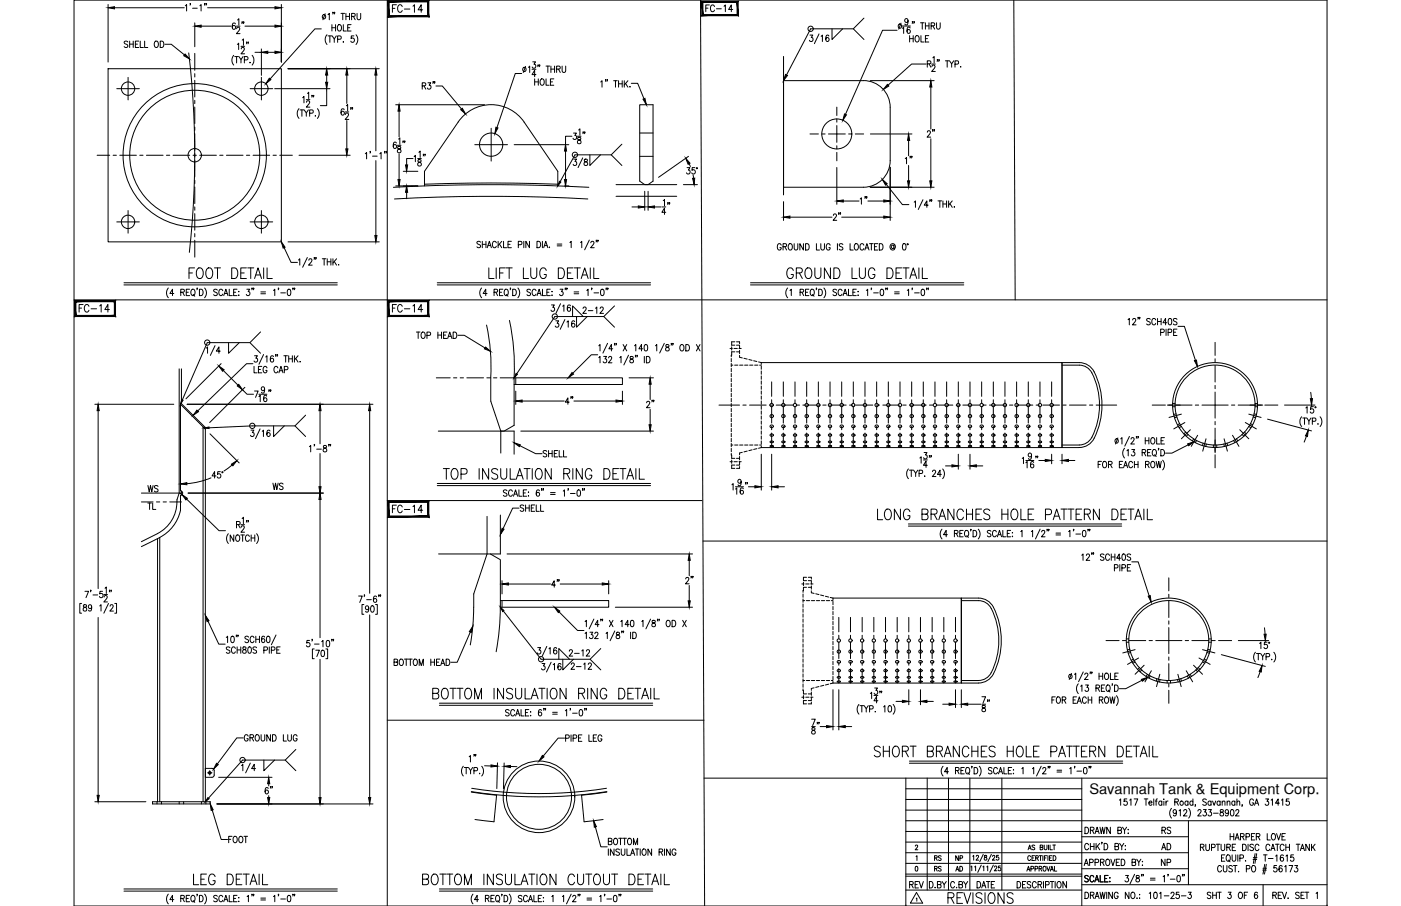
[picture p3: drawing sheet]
<svg xmlns="http://www.w3.org/2000/svg" width="432mm" height="279mm" viewBox="0 0 432 279" stroke-linecap="round" stroke-linejoin="round" font-family="sans-serif">
<defs><g id="words">
<g font-size="6.6">
<text x="57.5" y="87.1">FOOT DETAIL</text>
<text x="149.9" y="87.1">LIFT LUG DETAIL</text>
<text x="241.7" y="87.1">GROUND LUG DETAIL</text>
<text x="135.8" y="148.9">TOP INSULATION RING DETAIL</text>
<text x="269.5" y="161.6">LONG BRANCHES HOLE PATTERN DETAIL</text>
<text x="132.6" y="216.6">BOTTOM INSULATION RING DETAIL</text>
<text x="268.5" y="234.6">SHORT BRANCHES HOLE PATTERN DETAIL</text>
<text x="58.9" y="274.1">LEG DETAIL</text>
<text x="129.5" y="274.1">BOTTOM INSULATION CUTOUT DETAIL</text>
<text x="291.4" y="279.8">REVISIONS</text>
</g>
<g font-size="5.7">
<text x="207.8" y="67.4" transform="rotate(-90 207.8 67.4)">14&quot;</text>
<text x="255.8" y="69.1">2&quot;</text>
<text x="173.2" y="125.9">4&quot;</text>
<text x="198.3" y="127">2&quot;</text>
<text x="119.9" y="159.5">FC-14</text>
<text x="169" y="182.4">4&quot;</text>
<text x="210.3" y="181.3">2&quot;</text>
<text x="306.2" y="220.8" transform="rotate(-90 306.2 220.8)">78&quot;</text>
</g>
<g font-size="5.3">
<text x="119.9" y="4.9">FC-14</text>
<text x="216.6" y="4.9">FC-14</text>
<text x="284.7" y="43.4">2&quot;</text>
<text x="282.2" y="51.9" transform="rotate(-90 282.2 51.9)">1&quot;</text>
<text x="268.5" y="64.2" transform="rotate(-90 268.5 64.2)">1&quot;</text>
<text x="23.6" y="97.4">FC-14</text>
<text x="119.9" y="97.4">FC-14</text>
<text x="166.5" y="142.2">SHELL</text>
<text x="44.8" y="153.1">WS</text>
<text x="44.8" y="158.4">TL</text>
<text x="174.6" y="203.6">2-12</text>
<text x="175" y="207.8">2-12</text>
<text x="253.6" y="227.5" transform="rotate(-90 253.6 227.5)">78&quot;</text>
<text x="85" y="246.2" transform="rotate(-90 85 246.2)">6&quot;</text>
<text x="279.4" y="275.2">REV</text>
</g>
<g font-size="4.9">
<text x="178.9" y="97.7">2-12</text>
<text x="127.4" y="105.5">TOP HEAD</text>
<text x="64.6" y="148.5">45°</text>
<text x="83.3" y="152">WS</text>
<text x="159.5" y="158.8">SHELL</text>
<text x="74.4" y="229.7">GROUND LUG</text>
<text x="69.5" y="261.1">FOOT</text>
<text x="357" y="263.2">AD</text>
<text x="357.4" y="258.2">RS</text>
<text x="357" y="268.1">NP</text>
</g>
<text font-size="4.5" x="335.7" y="244.9">Savannah Tank &amp; Equipment Corp.</text>
<g font-size="4.4">
<text x="287.2" y="269.9">RS</text>
<text x="287.2" y="266.7">RS</text>
<text x="293.5" y="266.7">NP</text>
<text x="293.9" y="269.9">AD</text>
</g>
</g></defs>
<!-- layer: TEXT -->
<g fill="none" stroke="#000" stroke-width=".31">
<path d="M334.4 255.1a1.01 1.01 0 0 1 1.1 1 1.01 1.01 0 0 1-1.1 1zM336.1 256.1l.9-.2 .1-.6-1-.2v2M336.6 256.1l.6 1M337.5 257.1l.6-2 .7 2M337.7 256.4h.8M339 255.1l.4 2 .4-2 .4 2 .4-2M339.7 259.8h-.2h.2l-.2 .5M342.2 255.1v2l-1.1-2v2M344.5 256.1l1-.2 .1-.6-1.1-.2v2l1.1-.2 .1-.5-.5-.3M345 246.8l.4-.4v1.9M346 255.1l.6 1v1M347.2 255.1l-.6 1"/>
<path d="M347.3 246.4h-.8l-.1 .8a.61 .61 0 0 1 .9 .1 .61 .61 0 0 1-.1 .8 .61 .61 0 0 1-.8-.1M347.6 257h.2zM347.7 255.8v.1zM348.2 246.8l.4-.4v1.9M349.5 246.4h1.2l-.8 1.9M352.7 246.4h1.1M353.2 246.4v1.9M354.1 247.6h.9l-.1-.5a.58 .58 0 0 0-.8 .7 .58 .58 0 0 0 .9 .3M355.6 246.4v1.9M356.1 247h.5M356.7 246.4l-.3 .1-.1 .3v1.5M358.1 247.3l-.2-.2a.58 .58 0 0 0-.8 .6 .58 .58 0 0 0 1 .4"/>
<path d="M358.1 247v1.3M358.7 246.4v.2zM358.7 247.1v1.2M359.4 247v1.3M360 247l-.4 .1-.2 .5M361.1 249.3a2.24 2.24 0 0 0 0 3M362.1 247.3l.9-.1 .1-.6-1-.2v1.9M362.6 250.3l-.1 .3a.54 .54 0 0 1-.8 .1 .54 .54 0 0 1 0-.8 .54 .54 0 0 1 .8 .1l.1 .3a.9 .9 0 0 1-.6 1.3l-.4-.2M362.6 247.3l.6 1M363.4 250l.4-.3v1.9M364.8 250.1l.2-.3 .5-.1 .3 .5-1.1 1.4h1.2M366.1 247.3l-.1-.2a.58 .58 0 0 0-.8 .6 .58 .58 0 0 0 .9 .4"/>
<path d="M366.1 247v1.3M366.4 249.3a2.31 2.31 0 0 1 0 3M367.7 247.3a.56 .56 0 0 0-.8 0 .56 .56 0 0 0 0 .8 .56 .56 0 0 0 .8 0M367.7 246.4v1.9M368.5 248.3h-.2h.2l-.2 .4M369.2 250.1l.3-.4h.4l.3 .3-1.1 1.6h1.1M370.9 249.7h.9l-.5 .7a.6 .6 0 0 1 .5 .9 .6 .6 0 0 1-1.1 0M371.8 246.7l-.4-.3-.7 .3 .2 .4 .9 .7v.3l-.4 .2-.7-.2M372.5 249.7h.9l-.5 .7a.6 .6 0 0 1 .5 1 .6 .6 0 0 1-1.1-.1M373.3 247.3a.56 .56 0 0 0-.8 0 .56 .56 0 0 0 0 .8 .56 .56 0 0 0 .8 0M373.3 247v1.3M373.7 247l.5 1.3 .5-1.3"/>
<path d="M374 250.8h1.5M376 247.3a.56 .56 0 0 0-.7 0 .56 .56 0 0 0 0 .8 .56 .56 0 0 0 .7 0M376 247v1.3M376.2 249.8v.5a.72 .72 0 0 1 .8 .4 .72 .72 0 0 1-.3 .9 .63 .63 0 0 1-.7-.6 .63 .63 0 0 1 .8-.6l.2-.3v-.3zM376.7 247.4l.4-.4 .4 .1v1.2M376.7 247v1.3M378.2 247.4l.4-.4 .4 .1 .1 1.2M378.2 247v1.3M378.6 250.3v.3a.54 .54 0 0 1-.8 .1 .54 .54 0 0 1 0-.8 .54 .54 0 0 1 .8 .1v.3a.9 .9 0 0 1-.6 1.3l-.3-.2M379.1 257.1v1.9M379.1 258h1.2M379.4 249.8l.3-.1a1.06 1.06 0 0 1 .6 .9 1.06 1.06 0 0 1-.6 1l-.3-.1-.2-.7z"/>
<path d="M380.3 257.1v1.9M380.6 247.3a.56 .56 0 0 0-.8 0 .56 .56 0 0 0 0 .8 .56 .56 0 0 0 .8 0M380.6 247v1.3M380.7 259l.6-1.9 .6 1.9M380.9 250.1l.1-.3 .5-.1 .3 .5-1 1.4h1.1M380.9 258.4h.8M381.2 247.4l.4-.4 .4 .1 .1 1.2M381.2 246.4v1.9M382.3 258l1-.1v-.7l-1-.1v1.9M382.9 248.3l-.1 .4M382.9 258l.6 1M384 258.1l1-.1 .1-.8-1.1-.1v1.9"/>
<path d="M385.7 258h.6M386.3 246.8a.61 .61 0 0 0-.7-.4 .61 .61 0 0 0-.5 .7v.5a.61 .61 0 0 0 .6 .8 .61 .61 0 0 0 .6-.8h-.4M386.7 248.3l.6-1.9 .6 1.9M386.7 257.1h-1v1.9h1M386.9 247.7h.8M387.2 258l1-.1v-.7l-1-.1v1.9M387.8 258l.5 1M390.1 246.4h.9l-.5 .7a.6 .6 0 0 1 .5 .9 .6 .6 0 0 1-1.1 0M390.6 257.1v1.9h.9M391.8 246.8l.4-.4v1.9M392.2 257.2l.1-.1a1 1 0 0 1 .8 1 1 1 0 0 1-.8 .9 1.27 1.27 0 0 1-.1-1.8zM393.4 257.1l.7 1.9 .6-1.9"/>
<path d="M394.3 247.7h-1.2l.8-1.3v1.9M395 246.8l.4-.4v1.9M395.1 258h.7M396.2 257.1h-1.1v1.9h1.1M397.3 246.4h-.8l-.1 .8a.61 .61 0 0 1 .9 .1 .61 .61 0 0 1-.1 .8 .61 .61 0 0 1-.9-.1M282.1 260.9l.3-.3 .4 .3-.7 1.2h.8M282.2 267.2h.2a.82 .82 0 0 1 .5 .7 .82 .82 0 0 1-.5 .7l-.3-.2zM282.3 264.2l.3-.3v1.5M282.4 277.1l.2-.2v1M282.5 275.2l1.9 3.3h-3.8zM288.2 273.6v.2zM288.9 272.8l1-.1v-.8l-1-.1v2l1.1-.2v-.4l-.4-.4"/>
<path d="M290.4 271.8l.6 1v1M291.7 271.8l-.7 1M294.2 272.3a.62 .62 0 0 0-.7-.5 .62 .62 0 0 0-.5 .8v.5a.62 .62 0 0 0 .5 .7 .62 .62 0 0 0 .7-.5M295.6 272.8l.9-.1 .1-.7-1-.2v2l1-.2 .1-.4-.4-.4M297 271.8l.6 1v1M298.3 271.8l-.7 1M299.2 267.3l.3-.2v1.4M299.8 264.1l.3-.3v1.5M300.4 267.3l.3-.2v1.4M300.9 264.1l.1-.3h.3l.3 .4-.8 1.1h.9M301.1 271.8a1 1 0 0 1 1.2 1 1 1 0 0 1-1.2 1zM302.4 266.8l-1.1 2.2"/>
<path d="M302.6 273.8l.6-2 .6 2M302.9 267.3l.3-.2v1.4M303 263.5l-1 2.2M303.4 263.8v.5a.54 .54 0 0 1 .7 .3 .54 .54 0 0 1-.2 .7 .48 .48 0 0 1-.6-.5 .48 .48 0 0 1 .6-.5l.2-.5zM304 271.8h1.1M304.1 267.3l.3-.2v1.4M304.6 271.8v2M305.5 263.5l-1 2.2M305.9 264.1l.3-.3 .4 .3-.7 1.2h.8M306.2 266.8l-1.1 2.2M306.5 267.4l.2-.3 .5 .2-.7 1.2h.8M306.6 271.8h-1.1v2"/>
<path d="M307.8 263.8h-.6l-.1 .6a.46 .46 0 0 1 .7 0 .46 .46 0 0 1-.1 .7 .46 .46 0 0 1-.7-.1M308.4 267.1h-.6l-.1 .6a.46 .46 0 0 1 .7 0 .46 .46 0 0 1-.1 .7 .46 .46 0 0 1-.7-.1M313.5 271.8a1 1 0 0 1 1.1 1 1 1 0 0 1-1.1 1zM316.2 271.8h-1v2h1M316.5 268.6l.5-1.4 .4 1.4M316.7 268.2h.6M316.9 262.1l.5-1.5 .4 1.5M317.1 261.6h.5M317.6 264.2a.46 .46 0 0 0-.5-.3 .46 .46 0 0 0-.3 .5v.4a.46 .46 0 0 0 .3 .6 .46 .46 0 0 0 .5-.4M317.7 272.1l-.4-.3-.7 .3 .1 .5 .9 .5a.48 .48 0 0 1-.3 .7l-.7-.3M317.7 267.9h.8v-.7h-.8v1.4M318.1 264.6h.5"/>
<path d="M318.9 263.9h-.8v1.5h.8M318.9 260.8l-.3-.2-.5 .2 .1 .4 .7 .4-.3 .5-.5-.2M319 267.9h.7v-.7h-.7v1.4M319.2 264.6l.7-.1v-.6h-.7v1.5M319.4 272.3a.62 .62 0 0 0-.8-.5 .62 .62 0 0 0-.4 .8v.5a.62 .62 0 0 0 .4 .7 .62 .62 0 0 0 .8-.5M319.6 264.6l.4 .8M319.9 272.8l1-.1 .1-.7-1.1-.2v2M320.3 267.9l.7-.1v-.6h-.7v1.4M320.3 263.9h.8M320.5 272.8l.6 1M320.6 261.3l.7-.1 .1-.5-.8-.1v1.5l.8-.2v-.5l-.3-.1M320.7 267.9l.4 .7"/>
<path d="M320.7 263.9v1.5M321.4 263.9v1.5M321.6 271.8v2M321.7 267.2a.68 .68 0 0 1 .7 .7 .68 .68 0 0 1-.7 .7l-.2-.5zM321.8 260.6v1l.4 .5 .4-.2 .1-1.3M321.9 264.6h.5M322.2 272.9l1-.1v-.9l-1-.1v2M322.6 267.2l.5 1.4 .5-1.4M322.7 263.9h-.8v1.5M323 263.9v1.5M323.2 260.6v1.5M323.5 264.6h.4"/>
<path d="M323.6 260.6v1.5h.8M323.7 271.8h1.1M323.7 268.6l.5-1.4 .5 1.4M323.9 268.2h.6M324.2 263.9h-.7v1.5h.7M324.3 271.8v2M324.5 260.6h.8M324.6 263.9a.75 .75 0 0 1 .9 .7 .75 .75 0 0 1-.9 .8zM324.9 260.6v1.5M325 267.2v1.4h.7M325.2 271.8v2M326.1 271.9l.1-.1a1.01 1.01 0 0 1 .9 1 1.01 1.01 0 0 1-.9 1 1.27 1.27 0 0 1-.1-1.9z"/>
<path d="M328.7 271.8v2l-1.1-2v2M334.2 266.9l.6-1.9 .6 1.9M334.4 275.1a1 1 0 0 1 1.1 1 1 1 0 0 1-1.1 1zM334.4 266.3h.8M335.4 270.3l-.4-.3-.7 .3 .2 .4 .9 .7v.3l-.4 .3-.7-.3M335.5 260.6a.62 .62 0 0 0-.7-.5 .62 .62 0 0 0-.5 .8v.4a.62 .62 0 0 0 .5 .8 .62 .62 0 0 0 .7-.5M335.8 266l1-.1 .1-.7-1.1-.2v1.9M336.1 276.1l.9-.1 .1-.7-1-.2v2M336.1 260.1v2M336.1 261h1.1M336.6 276.1l.6 1M337.1 270.5a.61 .61 0 0 0-.7-.5 .61 .61 0 0 0-.5 .7v.5a.61 .61 0 0 0 .5 .8 .61 .61 0 0 0 .7-.5"/>
<path d="M337.2 260.1v2M337.4 272l.7-2 .6 2M337.5 266l1-.1v-.7l-1-.2v1.9M337.5 277.1l.6-2 .7 2M337.7 271.3h.8M337.7 276.5h.8M337.8 260.1v2M338.2 260.9l.7 1.2M338.9 260.1l-1.1 1.3M339 275.1l.4 2 .4-2 .4 2 .4-2M339.1 270v2h1M339.2 265.9l.9-.1v-.7l-.9-.1v1.9"/>
<path d="M339.7 265.9l.6 1M340.3 260.1a1 1 0 0 1 1.1 1 1 1 0 0 1-1.1 1zM340.5 270.9h.6M341.1 265.1l.1-.1a1 1 0 0 1 .9 .9 1 1 0 0 1-.9 1 1.26 1.26 0 0 1-.1-1.8zM341.1 275.1v2M341.5 270h-1v2h1M342 271.9h.1zM342.1 270.6v.2zM342.4 265l.6 1.9 .6-1.9M342.9 275.1v2l-1.2-2v2M343.6 261l1-.1v-.7l-1-.1v2l1.1-.2 .1-.5-.4-.4M344 265.9h.7"/>
<path d="M344.6 275.6a.62 .62 0 0 0-.7-.5 .62 .62 0 0 0-.5 .8v.5a.62 .62 0 0 0 .6 .7 .62 .62 0 0 0 .6-.7h-.4M345.1 265h-1.1v1.9h1.1M345.1 260.1l.6 .9v1.1M345.6 265a1 1 0 0 1 1.1 .9 1 1 0 0 1-1.1 1zM346.4 260.1l-.7 .9M346.8 260.8v.1zM346.8 261.9v.2zM346.9 270h.9l-.5 .7a.6 .6 0 0 1 .5 1 .6 .6 0 0 1-1.1-.1M348 275.1v2l-1.2-2v2M348.8 275.2l.2-.1a1 1 0 0 1 .8 1 1 1 0 0 1-.8 1 1.29 1.29 0 0 1-.2-1.9zM348.9 265.9l1-.1v-.7l-1-.1v1.9l1-.1 .1-.5-.4-.4M349.7 269.6l-1.4 3"/>
<path d="M350.2 270.1v.5a.73 .73 0 0 1 .9 .5 .73 .73 0 0 1-.3 .9 .64 .64 0 0 1-.8-.7 .64 .64 0 0 1 .9-.6l.2-.2-.1-.4zM350.4 265l.6 .9v1M350.4 277h.1zM351.2 275.8h.1M351.2 276.9h.1M351.6 265l-.6 .9M351.9 269.7h-.1h.1l-.1 .5M352 266.8h.2zM352.1 265.6v.2zM352.4 269.7l-.1 .5M354.2 275.5l.4-.4v2M354.6 270.8h1.4"/>
<path d="M354.6 271.4h1.4M355.8 275.2l.4-.1a1.14 1.14 0 0 1-.2 2l-.2-.1-.2-.7zM357.4 275.5l.4-.4v2M358.5 270.4l.4-.4v2M358.8 276.3h1.5M360.1 269.7l-.2 .5M360.7 271.1h1.4M360.9 275.6l.3-.5h.3l.4 .4-.3 .7-.8 .9h1.2M362.9 270.1l.3-.1a1.09 1.09 0 0 1 .6 1 1.09 1.09 0 0 1-.6 1 1.43 1.43 0 0 1-.3-1.9zM363.4 275.1h-.8l-.1 .9a.61 .61 0 0 1 .9 0 .61 .61 0 0 1-.1 .9 .61 .61 0 0 1-.9-.2M364.1 276.3h1.4M364.5 269.7l-.1 .5"/>
<path d="M365 269.7h-.2h.2l-.2 .5M366.2 275.1h.9l-.5 .8a.6 .6 0 0 1 .5 .9 .6 .6 0 0 1-1-.1M370 261.3l.9-.1 .1-.7-1-.1v1.9M370.5 261.3l.6 1M371.6 260.4v1.3l.5 .6 .6-.3 .1-1.6M373.2 275.4l-.4-.3-.7 .3 .1 .5 .9 .5a.48 .48 0 0 1-.3 .7l-.7-.3M373.4 261.4l1-.1 .1-.3-.1-.6h-1v1.9M373.8 276.1h1.1M373.8 275.1v2M374.8 260.4h1.2M374.9 275.1v2M375.3 275.1h1.1"/>
<path d="M375.4 260.4v1.9M375.8 275.1v2M376.3 260.4v1.3l.5 .6 .6-.3 .1-1.6M376.5 267.4a.61 .61 0 0 0-.8-.5 .61 .61 0 0 0-.4 .8v.4a.61 .61 0 0 0 .4 .8 .61 .61 0 0 0 .8-.5M376.5 264.6h.6M377 266.9l.1 1.7 .4 .3 .6-.3v-1.7M377.5 263.6h-1v2h1M378.1 261.3l1-.1v-.8h-1v1.9M378.2 263.7l.2-.1a1 1 0 0 1 .8 1 1 1 0 0 1-.8 1 1.24 1.24 0 0 1-.2-1.9zM378.5 275.1h.9l-.5 .8a.6 .6 0 0 1 .5 .9 .6 .6 0 0 1-1-.1M378.6 265.2l.5 .6M378.7 261.3l.5 1"/>
<path d="M379.8 263.6v1.4l.4 .6 .6-.3 .1-1.7M379.8 261.3h.6M379.8 267.2l-.4-.3-.5 .1-.1 .6 .9 .5 .1 .5-.4 .3-.7-.3M380.2 266.9h1.1M380.7 266.9v2M380.8 260.4h-1v1.9h1M381.5 263.6v2M381.7 268.8h.1zM382 275.2l.1-.1a1 1 0 0 1 .9 1 1 1 0 0 1-.9 1 1.27 1.27 0 0 1-.1-1.9zM382.1 264.7l1-.1 .1-.8-1.1-.2v2M383 260.4a1 1 0 0 1 1.1 .9 1 1 0 0 1-1.1 1zM383.5 276.1h.6"/>
<path d="M383.9 265.4v.2zM384.1 267.9h1l.1-.8-1.1-.2v2M384.5 275.1h-1v2M384.7 260.4v1.9M386.1 267l.1-.1a1.01 1.01 0 0 1 .8 1 1.01 1.01 0 0 1-.8 1 1.29 1.29 0 0 1-.1-1.9zM386.2 265h1.1M386.3 264.5h1.1M386.3 260.6l-.4-.2-.7 .2 .2 .5 .9 .6v.3l-.4 .3-.7-.3M386.8 263.2l-.5 3.1M387.3 263.2l-.5 3.1M387.6 275.4l-.5-.3a1.13 1.13 0 0 0 .1 2 .58 .58 0 0 0 .4-.8 .58 .58 0 0 0-.9-.1l-.1 .3M388 260.8a.61 .61 0 0 0-.7-.4 .61 .61 0 0 0-.5 .7v.5a.61 .61 0 0 0 .5 .7 .61 .61 0 0 0 .7-.4"/>
<path d="M389.2 268.3h1.1M389.3 267.8h1.1M389.4 263.6h1.1M389.8 266.6l-.5 3M390 263.6v2M390.3 266.6l-.6 3M390.9 264.8h1.5M391.4 260.8a.61 .61 0 0 0-.8-.4 .61 .61 0 0 0-.4 .7v.5a.61 .61 0 0 0 .4 .7 .61 .61 0 0 0 .8-.4M391.7 262.3l.6-1.9 .7 1.9M391.9 261.7h.8M392.3 276.1l1-.1v-.8l-1-.1v2M392.9 276.1l.5 1"/>
<path d="M393.1 260.4h1.1M393.1 264l.5-.4v2M393.5 266.9h-.8l-.1 .9a.62 .62 0 0 1 .9 0 .62 .62 0 0 1-.1 .9 .62 .62 0 0 1-.9-.2M393.7 260.4v1.9M394 276.1h.6M395 275.1h-1v2h1M395.2 267.2l-.4-.3a1.1 1.1 0 0 0-.6 1 1.1 1.1 0 0 0 .6 1 .57 .57 0 0 0 .5-.5 .57 .57 0 0 0-.5-.6 .57 .57 0 0 0-.6 .4M395.2 275.1l.7 2 .6-2M395.5 263.9l-.3-.3a1.1 1.1 0 0 0-.6 1 1.1 1.1 0 0 0 .6 1 .55 .55 0 0 0 .5-.5 .55 .55 0 0 0-.5-.6 .55 .55 0 0 0-.6 .4M395.8 260.8a.62 .62 0 0 0-.8-.4 .62 .62 0 0 0-.5 .7v.5a.62 .62 0 0 0 .5 .7 .62 .62 0 0 0 .8-.4M395.9 267.3l.4-.4v2M396.3 261.3h1.1"/>
<path d="M396.3 260.4v1.9M396.3 264l.4-.4v2M396.9 277h.2zM397.3 266.9h1.1l-.8 2M397.4 260.4v1.9M398.7 263.6h-.8l-.1 .9a.62 .62 0 0 1 .9 0 .62 .62 0 0 1-.1 .9 .62 .62 0 0 1-.9-.2M399.1 266.9h.8l-.4 .8a.6 .6 0 0 1 .5 .9 .6 .6 0 0 1-1.1-.1M399.5 260.4h1.1M400.1 260.4v1.9M400.4 275.4l-.4-.3-.7 .3 .1 .4 1 .7v.3l-.4 .3-.7-.3M400.8 262.3l.6-1.9 .7 1.9M401 276.1h.6"/>
<path d="M401 261.7h.8M402 275.1h-1v2h1M402.3 275.1h1.1M402.8 275.1v2M403.6 260.4v1.9l-1.1-1.9v1.9M404.2 260.4v1.9M404.6 261.2l.7 1.1M405.3 260.4l-1.1 1.3M405.6 275.5l.4-.4v2"/>
<circle cx="364.2" cy="247.6" r=".62"/>
</g>
<!-- layer: 0 -->
<g fill="none" stroke="#000" stroke-width=".31">
<path d="M22.8 0h386.2v279.4h-386.2zM119.4 0v279.4M215.9 0l1.3 279.4M312.5 0l.4 92.5M22.8 92.5h386.2M119.4 154.4h96.9M216.7 166.9h192.3M119.4 222.1h97.6M217 240h192M279.2 240v39.4M285.8 240v34.5M292.3 240v34.5"/>
<path d="M298.9 240v34.5M308.8 240v34.5M333.4 240v39.4M279.2 259.7h54.2M279.2 253.1h129.8M279.2 256.4h54.2M279.2 249.8h54.2M279.2 246.5h54.2M279.2 243.2h54.2M333.4 258h32.9M366.3 253.1v19.7M279.2 266.3h54.2"/>
<path d="M279.2 263h87.1M279.2 269.6h54.2M279.2 274.5h54.2M279.2 270.2h54.2M333.4 272.8h75.6M333.4 267.9h32.9M389.3 272.8v6.6"/>
</g>
<!-- layer: SHOP TAG -->
<path d="M279.2 279.4h.1M409 279.4h.1" fill="none" stroke="#000" stroke-width=".31"/>
<!-- layer: DIM -->
<g fill="none" stroke="#000" stroke-width=".31">
<path d="M33.3 1.4v17.7M35.3 2.4h21.5M39.4 13l-.4-.3-.7 .3 .1 .3 1 .8v.3l-.4 .2-.7-.2M40 12.7v1.9M40 13.6h1.1M41.1 12.7v1.9M41.7 13.6h.7M42.8 12.7h-1.1v1.9h1.1M43.2 12.7v1.9h1M44.6 12.7v1.9h1M47.9 12.8l.1-.1a1 1 0 0 1 .8 1 1 1 0 0 1-.8 .9 1.27 1.27 0 0 1-.1-1.8zM49.4 12.7a.99 .99 0 0 1 1.1 1 .99 .99 0 0 1-1.1 .9z"/>
<path d="M50.8 13.7h2l4.1 3.2M57.1 1.8l.4-.4v2M58.7 1.1h-.2h.2l-.2 .5M59.4 2.5h1.4M60 7v7.4M61.6 1.8l.4-.4v2M62 8.1h9.2M63.2 1.1h-.2h.2l-.2 .5M63.7 1.1h-.2h.2l-.2 .5M64 2.4h20.8M72 17.1a2.3 2.3 0 0 0 0 3M72.3 17.4h1.2"/>
<path d="M72.5 7.4l-.4-.3a1.14 1.14 0 0 0 0 2 .57 .57 0 0 0 .5-.9 .57 .57 0 0 0-1-.1v.3M72.9 8.1h1.1M72.9 17.4v2M72.9 8.9l.2-.4 .5-.1 .3 .6-1 1.4h1.1M73.2 13.7l.4-.4v2M73.2 6.2l.4-.4v1.9M73.6 17.4l.7 1v1M74.3 14.3h1.1M74.4 15.1l.1-.4a.56 .56 0 0 1 .8 .2 .56 .56 0 0 1-.2 .8l-.8 .9h1.1M74.6 12.4l.4-.4v2M74.7 6.8h-.2h.2l-.2 .5M74.9 17.4l-.6 1"/>
<path d="M75.2 6.8l-.2 .5M75.3 18.5l1-.1v-.8l-1-.2v2M75.5 8.1h9.3M76.1 13h-.2h.2l-.2 .5M76.6 13l-.2 .5M77.1 19.2v.2zM77.7 17.1a2.3 2.3 0 0 1 0 3M78.6 16.1h2M80.6 15.1v8.1M82.5 16.1h2.3M86.7 1.4v17.7M99 8.9h-2l-13.8 15.4"/>
<path d="M100.2 4.2l-.7 1.9M100.8 10.7a2.3 2.3 0 0 0 0 3M101.1 4.5l.4-.4v2M101.1 11.1h1.1M101.7 11.1v2M102.3 7.6v2M102.3 8.6h1.1M102.4 11.1l.6 .9v1.1M102.7 3.9h-.2h.2l-.2 .4M103.2 3.9l-.2 .4M103.4 7.6v2M103.7 11.1l-.7 .9"/>
<path d="M104.1 12.1l.9-.1 .1-.7-1-.2v2M104.3 7.7l.2-.1a1 1 0 0 1 .8 1 1 1 0 0 1-.8 1 1.24 1.24 0 0 1-.2-1.9zM105.1 4.1h1.1M105.6 4.1v2M105.7 13h.2zM105.8 7.6v2h1M106.6 4.1v2M106.6 5.1h1.1M107.2 8.6h.6M107.7 4.1v2M108.2 7.6h-1v2h1M108.4 5.1l.9-.1 .1-.7-1-.2v2"/>
<path d="M108.9 5.1l.6 1M109.1 11.1h-.8l-.1 .8a.62 .62 0 0 1 .9 0 .62 .62 0 0 1-.1 .9 .62 .62 0 0 1-.9-.1M109.7 10.7a2.3 2.3 0 0 1 0 3M110 4.1v1.4l.5 .6 .6-.3 .1-1.7M164.2 19.1h.9l-.5 .7a.6 .6 0 0 1 .5 .9 .6 .6 0 0 1-1.1 0M249.6 10.8h.9l-.5 .8a.6 .6 0 0 1 .5 .9 .6 .6 0 0 1-1-.1M252.4 10.5l-1.4 3M253.1 11.2l.4-.4v2M255.5 11.1l-.4-.3a1.12 1.12 0 0 0 0 2 .58 .58 0 0 0 .4-.8 .58 .58 0 0 0-.9-.1l-.1 .2M256.4 8.9v3.3l3.3-3.3M266.3 12.2l-3.3-3.3h-13.1l-7.5 14.2M266.3 5.6l-3.3 3.3"/>
<path d="M276.5 9.3h-4.5l-11.4 26M277.7 7.1l-.7 1.9M278.1 8.7l.4-.4v2M278.1 8h2.5M279.9 6.4a.53 .53 0 0 1-.6 .5 .53 .53 0 0 1-.5-.6l.5-.6a1.08 1.08 0 0 1 .6 1 1.08 1.08 0 0 1-.7 1l-.3-.3M280.4 11v2M280.4 11.9h1.1M280.5 8.6l-.3-.3a1.11 1.11 0 0 0-.1 2 .55 .55 0 0 0 .5-.5 .55 .55 0 0 0-.4-.6 .55 .55 0 0 0-.7 .5M281.3 6.8h-.2h.2l-.2 .4M281.5 11v2M281.8 6.8l-.2 .4M282.3 11.1l.2-.1a1 1 0 0 1 .8 1 1 1 0 0 1-.8 1 1.29 1.29 0 0 1-.2-1.9z"/>
<path d="M283.7 7h1.1M283.8 11v2h1M284.2 7v2M285.2 8h1.1M285.2 7v2M285.2 11.9h.7M285.5 19.7h-4.5l-7.3 6.6M285.8 19.7l.9-.1 .1-.7-1-.1v1.9M286.3 11h-1.1v2h1.1M286.3 7v2M286.3 19.7l.6 1M287 8l.9-.1 .1-.7-1-.2v2"/>
<path d="M287.1 19.7h1.2M287.5 17.8l.4-.4v2M287.5 8l.6 1M288.6 7v1.4l.5 .6 .6-.3 .1-1.7M289 18.5h-.2h.2l-.2 .4M289.5 18.5l-.2 .4M291.4 18.8h1.1M291.9 18.8v1.9M292.7 18.8l.6 .9v1M293.9 18.8l-.6 .9M294.3 19.8l1.1-.2-.1-.8h-1v1.9M84.7 27.3h17"/>
<path d="M88.8 21.2h28.1M92.2 33.5a2.3 2.3 0 0 0 0 3M92.5 33.9h1.1M93 33.9v2M93.3 30.1l.4-.4v2M93.7 33.9l.7 .9v1.1M94.4 30.7h1.1M94.5 31.5l.3-.4h.3l.3 .3-1 1.6h1.1M94.8 28.8l.3-.4v2M95 33.9l-.6 .9M95.4 34.9l1-.1v-.8l-1-.1v2M96.2 29.5l-.1 .4"/>
<path d="M96.7 29.5h-.2h.2l-.2 .4M97.2 35.7v.2zM97.8 33.5a2.3 2.3 0 0 1 0 3M100.7 27.3v5.3h-2M100.7 23.2v2.2M106.1 33.8l-.5-.3a1.14 1.14 0 0 0 .1 2 .57 .57 0 0 0 .4-.8 .57 .57 0 0 0-.9-.1l-.1 .3M106.4 34.5h1.1M106.5 35.3l.1-.4h.5l.3 .5-1 1.4h1.1M106.7 32.6l.4-.4v2M106.9 23.2v8.7M106.9 37.2v8.7M108.2 33.3h-.1h.1l-.1 .4"/>
<path d="M108.7 33.3l-.2 .4M115.8 23.2v23.3M122 32.3h27.3M123 34.3v7.9M130.1 26.5l1-.1 .1-.7-1.1-.2v2M130.7 26.5l.5 1M131.9 25.5h.9l-.5 .8a.6 .6 0 0 1 .5 .9 .6 .6 0 0 1-1.1-.1M133.6 25.3h-.2h.2l-.2 .4M134 25.3l-.1 .4M134.4 26.5h1.9l5.9 7.1M160.8 22.7h-2l-5.6 16.6M162 20.5l-.7 1.9"/>
<path d="M162.9 20.8l.4-.4v2M164 21.4h1.2M164.8 24.3v2M164.8 25.3h1.1M165.2 23h-1.2l.8-1.3v2M165.9 20.1h-.2h.2l-.2 .5M165.9 24.3v2M166.4 20.1l-.2 .5M166.8 24.4l.1-.1a1 1 0 0 1 .8 1 1 1 0 0 1-.8 1 1.24 1.24 0 0 1-.1-1.9zM168.3 24.3v2h.9M168.3 20.4h1.1M168.8 20.4v2"/>
<path d="M169.7 25.3h.6M169.8 21.3h1.1M169.8 20.4v2M170.7 24.3h-1v2h1M170.9 20.4v2M171.6 21.3l.9-.1v-.7l-.9-.1v2M172.1 21.3l.6 1.1M173.2 20.4l.1 1.7 .4 .3 .6-.3v-1.7M185.1 25.3l.4-.4v2M186.7 24.6l-.1 .5M187.2 24.6h-.2h.2l-.2 .5M189.1 24.9h1.1"/>
<path d="M189.7 24.9v2M190.6 24.9v2M190.6 25.8h1.2M191.8 24.9v2M192.4 24.9v2M192.8 25.7l.7 1.2M193.5 24.9l-1.1 1.3M194.1 26.8h.1zM194.6 25.7h1.9l2 4.8M268.2 24.9h19.7M286.9 26.8v13M287.2 20.5l.2-.3 .5-.1 .3 .5-1.1 1.4h1.2"/>
<path d="M296.1 20.5v.2zM92.2 47.9h15.7M112.6 47.4l.4-.4v2M114.2 46.8l-.2 .4M114.8 48.2h1.4M115.8 49.5v23.1M117.1 47.4l.4-.4v2M118.6 46.8l-.1 .4M119.1 46.8l-.1 .4M122 57.3h6.8M122.2 44.1l-.4-.3a1.12 1.12 0 0 0 0 2 .58 .58 0 0 0 .4-.8 .58 .58 0 0 0-.9-.1l-.1 .2M122.5 44.8h1.1"/>
<path d="M122.6 45.2v.6a.72 .72 0 0 1 .9 .4 .72 .72 0 0 1-.3 .9 .64 .64 0 0 1-.8-.7 .64 .64 0 0 1 .9-.5l.2-.3-.1-.4zM122.8 42.9l.4-.4v2M123 47.4v8M124.3 52.8h4.5M124.3 43.5h-.2h.2l-.2 .5M124.8 43.5h-.2h.2l-.2 .5M125.3 59.3v2M127.3 48.9h-2v2M127.6 48.3l.4-.4v2M128.7 48.9h1.2M128.9 49.3v.6a.73 .73 0 0 1 .9 .4 .73 .73 0 0 1-.3 .9 .64 .64 0 0 1-.8-.7 .64 .64 0 0 1 .8-.5l.3-.3-.1-.4zM129.1 47l.4-.4v2"/>
<path d="M130.6 47.6l-.2 .5M131.1 47.6h-.2h.2l-.2 .5M158.5 44.6h16.8M174 57.3h1.3M174.3 46.6v8.8M176.3 42h-2v2.6M176.8 41h.9l-.5 .8a.6 .6 0 0 1 .5 .9 .6 .6 0 0 1-1.1-.1M176.8 49.1h.9l-.5 .7a.6 .6 0 0 1 .5 .9 .6 .6 0 0 1-1 0M178 42h1.1M178.1 42.4v.6a.72 .72 0 0 1 .9 .4 .72 .72 0 0 1-.3 .9 .64 .64 0 0 1-.8-.6 .64 .64 0 0 1 .9-.6l.2-.3-.1-.4zM178.3 40.1l.4-.4v2M179.6 48.7l-1.4 3"/>
<path d="M179.8 40.7l-.2 .5M180.2 49.2v.5a.72 .72 0 0 1 .8 .4 .72 .72 0 0 1-.3 .9 .63 .63 0 0 1-.8-.6 .63 .63 0 0 1 .9-.6l.2-.3v-.3zM180.3 40.7l-.2 .5M181.8 47.8v3.2l3.3-3.2M191.7 51l-3.3-3.2h-11.2l-4.6 8.2M191.7 44.5l-3.3 3.3M198.7 59v5.9M199.7 59v5.9M210.6 56.9h4.3M211.8 51.7h.8l-.4 .8a.6 .6 0 0 1 .4 .9 .6 .6 0 0 1-1-.1M212.2 48.2l-9.2 6.5M212.4 50.5l.4 .8"/>
<path d="M213.6 54l.2 1M214.1 51.7h-.8v.8a.62 .62 0 0 1 .9 .1 .62 .62 0 0 1-.1 .9 .62 .62 0 0 1-.9-.2M257.9 51.6v11.4M268.2 57.7h19.7M268.3 41.3h12.8M273.2 56.9l4.9 6.2h2M274.4 51.6v16.4M280 43.3v4.7M280 51v4.8M286.9 42.8v13M87.6 76.4l2.1 4.5h2M88.8 74.6h28.1"/>
<path d="M94.7 79.4l-1.4 3M96.9 79.5l-.1 .5M97.4 79.5h-.1h.1l-.1 .5M99.3 79.8h1.2M99.9 79.8v2M100.9 79.8v2M102 79.8v2M102.6 79.8v2M103.7 79.8l-1.1 1.3M148.1 74.7l-.4-.3-.7 .3 .2 .5 .8 .4 .1 .5-.4 .3-.7-.3M148.7 74.4v2M148.7 75.4h1.1"/>
<path d="M149.8 74.4v2M150.2 76.4l.6-2 .6 2M150.4 75.7h.8M153 74.9a.62 .62 0 0 0-.8-.5 .62 .62 0 0 0-.4 .8v.4a.62 .62 0 0 0 .4 .8 .62 .62 0 0 0 .8-.5M153.5 74.4v2M153.9 75.3l.7 1.1M154.6 74.4l-1.1 1.3M155.2 74.4v2h1M156.6 75.4h.6M157.6 74.4h-1v2h1M159.7 75.5l1-.1v-.9l-1-.1v2M161.4 74.4v2"/>
<path d="M163.2 74.4v2l-1.1-2v2M165.5 74.4a1 1 0 0 1 1.2 1 1 1 0 0 1-1.2 1zM167.2 74.4v2M167.6 76.4l.6-2 .6 2M167.8 75.7h.8M169.2 76.3h.2zM171.7 75.3h1.5M171.7 75.8h1.5M175.6 74.8l.4-.4v2M178.9 74.8l.4-.4v2M181.6 74l-1.4 3M182.1 74.9l.3-.5h.4l.3 .4-1.1 1.6h1.1"/>
<path d="M183.9 74.1l-.2 .5M184.3 74.1h-.1h.1l-.1 .5M194.8 63.8h1.9M240.8 75.6a.61 .61 0 0 0-.8-.5 .61 .61 0 0 0-.4 .8v.5a.61 .61 0 0 0 .6 .7 .61 .61 0 0 0 .6-.7h-.4M241.3 76.1l1-.1 .1-.7-1.1-.2v2M241.5 62.2v5.8M241.9 76.1l.5 1M243.2 75.2l.2-.1a1 1 0 0 1 .8 1 1 1 0 0 1-.8 1 1.26 1.26 0 0 1-.2-1.9zM243.5 67h12.9M244.8 75.1v1.4l.4 .6 .6-.3 .1-1.7M247.6 75.1v2l-1.1-2v2M248.3 75.1a.99 .99 0 0 1 1.1 1 .99 .99 0 0 1-1.1 1z"/>
<path d="M251.6 75.1v2h1M253 75.1v1.4l.5 .6 .5-.3 .1-1.7M255.9 75.6a.62 .62 0 0 0-.8-.5 .62 .62 0 0 0-.4 .8v.5a.62 .62 0 0 0 .6 .7 .62 .62 0 0 0 .6-.7h-.4M258.1 75.1v2M259.4 67h13M259.8 75.4l-.4-.3-.6 .1-.1 .6 .9 .5 .2 .5-.4 .3-.7-.3M259.9 62h4.9M262 75.1v2h1M263.6 75.2l.2-.1a1 1 0 0 1 .8 1 1 1 0 0 1-.8 1 1.28 1.28 0 0 1-.2-1.9zM266.2 75.6a.61 .61 0 0 0-.7-.5 .61 .61 0 0 0-.5 .8v.5a.61 .61 0 0 0 .5 .7 .61 .61 0 0 0 .7-.5M266.6 77.1l.6-2 .6 2M266.8 76.5h.8"/>
<path d="M267.5 62h4.9M268 75.1h1.1M268.6 75.1v2M269.5 76.1h.7M270.6 75.1h-1.1v2h1.1M271 75.1a1 1 0 0 1 1.2 1 1 1 0 0 1-1.2 1zM275.5 75.9l-.1-.2a.49 .49 0 0 0-.7 .4 .49 .49 0 0 0 .7 .4l.1-.1M275.5 75.6l.1 1a.84 .84 0 0 0 .2-1.1 .84 .84 0 0 0-1.1-.3 .84 .84 0 0 0-.4 1.1 .83 .83 0 0 0 .5 .7 .83 .83 0 0 0 .9-.2M278.4 75.2h.6l.2 .3v1.2l-.4 .4-.4-.1-.2-.3-.1-.7zM281.7 62.3l.5-.3v1.9M284.5 61.6l-1.5 3M286.1 63.3h-1.2l.8-1.3v1.9"/>
<path d="M286.7 61.7h-.2h.2l-.2 .4M287.2 61.7h-.2h.2l-.2 .4M289.1 62h1.1M289.7 62v1.9M290.6 62v1.9M290.6 62.9h1.1M291.7 62v1.9M292.4 62v1.9M292.8 62.8l.7 1.1M293.5 62l-1.1 1.3M294.1 63.8h.1M38.2 87.2h65.7"/>
<path d="M38.2 87.9h65.7M51.9 88.8a2.3 2.3 0 0 0 0 3M53.6 90.5h-1.2l.8-1.3v2M55.7 90.1l1-.1v-.7l-1-.1v2M56.3 90.1l.5 1.1M57.4 90.1h.6M58.4 89.2h-1v2h1M59.2 89.3l.1-.1a1 1 0 0 1 .8 1 1 1 0 0 1-.8 1 1.24 1.24 0 0 1-.1-1.9zM59.5 90.8l.5 .6M61.5 89.2a1 1 0 0 1 1.1 1 1 1 0 0 1-1.1 1zM63.1 88.8a2.24 2.24 0 0 1 0 3M67 89.5l-.4-.3-.8 .3 .2 .4 .9 .5-.1 .7-.5 .1-.5-.3"/>
<path d="M68.6 89.7a.61 .61 0 0 0-.7-.5 .61 .61 0 0 0-.4 .7v.5a.61 .61 0 0 0 .4 .8 .61 .61 0 0 0 .7-.5M69 91.2l.6-2 .7 2M69.2 90.5h.8M70.7 89.2v2h.9M72 90.1h.6M73 89.2h-1v2h1M73.6 89.9v.1zM73.6 91v.2zM76.1 89.2h.9l-.5 .7a.6 .6 0 0 1 .5 1 .6 .6 0 0 1-1.1-.1M80.4 90h1.4M80.4 90.6h1.4M84.3 89.6l.4-.4v2"/>
<path d="M86.5 90.3h1.5M88.8 89.3l.4-.1a1.15 1.15 0 0 1-.2 2l-.4-.4-.1-.5zM90.4 88.9l-.2 .5M90.8 88.9h-.1h.1l-.1 .5M92 80.2l.4-.4v2M95.2 80.3l.3-.5 .5 .1 .1 .3-.2 .6-.8 1h1.1M100.9 80.7h1.1M103 80.6l.7 1.2M104.4 81.6v.2zM134.8 87.2h65.7M134.8 87.9h65.7M148.4 88.8a2.24 2.24 0 0 0 0 3"/>
<path d="M150.1 90.5h-1.2l.8-1.3v2M152.3 90.1l.9-.1 .1-.6-1-.2v2M152.8 90.1l.6 1.1M153.9 90.1h.7M155 89.2h-1.1v2h1.1M155.7 89.3l.2-.1a1 1 0 0 1 .8 1 1 1 0 0 1-.8 1 1.29 1.29 0 0 1-.2-1.9zM156.1 90.8l.5 .6M158 89.2a1 1 0 0 1 1.2 1 1 1 0 0 1-1.2 1zM159.6 88.8a2.3 2.3 0 0 1 0 3M163.5 89.5l-.4-.3-.7 .3 .2 .4 .8 .5a.48 .48 0 0 1-.3 .8l-.7-.3M165.2 89.7a.62 .62 0 0 0-.7-.5 .62 .62 0 0 0-.5 .7v.5a.62 .62 0 0 0 .5 .8 .62 .62 0 0 0 .7-.5M165.5 91.2l.7-2 .6 2"/>
<path d="M165.8 90.5h.8M167.2 89.2v2h.9M168.6 90.1h.6M169.6 89.2h-1v2h1M170 94h.9l-.5 .8a.6 .6 0 0 1 .5 .9 .6 .6 0 0 1-1.1-.1M170.1 89.9v.1zM170.1 91v.2zM171.3 98.9h.9l-.5 .8a.6 .6 0 0 1 .5 .9 .6 .6 0 0 1-1.1-.1M172.6 89.2h.9l-.5 .7a.6 .6 0 0 1 .5 1 .6 .6 0 0 1-1-.1M172.8 93.7l-1.5 3M173.4 94.4l.4-.4v2M174.1 98.6l-1.4 3"/>
<path d="M174.7 99.3l.4-.4v2M175.8 94.3l-.3-.3a1.09 1.09 0 0 0-.7 1 1.09 1.09 0 0 0 .6 1 .57 .57 0 0 0 .5-.8 .57 .57 0 0 0-1-.1l-.1 .3M176.5 97.6v-3.3l3.3 3.3M176.9 90h1.5M176.9 90.6h1.5M177.1 99.2l-.3-.3a1.11 1.11 0 0 0-.1 2 .55 .55 0 0 0 .6-.5 .55 .55 0 0 0-.5-.6 .55 .55 0 0 0-.6 .4M177.7 97.6v3.3l3.3-3.3M180.8 89.6l.5-.4v2M183.1 90.3h1.4M185.3 89.3l.2-.1a1.06 1.06 0 0 1 .7 1 1.06 1.06 0 0 1-.7 1 1.43 1.43 0 0 1-.2-1.9zM186.1 97.6l3.3 3.3M189.4 94.3l-3.3 3.3h-15.1l-11.7 17.7"/>
<path d="M231.3 87.2h65.8M231.3 87.9h65.8M242.8 88.8a2.24 2.24 0 0 0 0 3M243.5 89.6l.4-.4v2M246.6 90.1l.9-.1 .1-.6-1-.2v2M247.1 90.1l.6 1.1M248.3 90.1h.6M249.3 89.2h-1v2h1M250 89.3l.2-.1a1 1 0 0 1 .8 1 1 1 0 0 1-.8 1 1.29 1.29 0 0 1-.2-1.9zM250.4 90.8l.5 .6M252.3 89.2a1 1 0 0 1 1.2 1 1 1 0 0 1-1.2 1zM253.9 88.8a2.3 2.3 0 0 1 0 3"/>
<path d="M257.9 89.5l-.4-.3-.6 .1-.1 .6 .9 .4 .2 .6-.4 .3-.8-.3M259.5 89.7a.62 .62 0 0 0-.7-.5 .62 .62 0 0 0-.5 .7v.5a.62 .62 0 0 0 .5 .8 .62 .62 0 0 0 .7-.5M259.8 91.2l.7-2 .6 2M260.1 90.5h.8M261.5 89.2v2h1M262.9 90.1h.6M263.9 89.2h-1v2h1M264.5 89.9h.1M264.5 91v.2zM267 89.6l.4-.4v2M269.3 90.3h1.4M271.5 89.3l.4-.1a1.14 1.14 0 0 1-.2 2l-.2-.1-.2-.8z"/>
<path d="M275.7 90h1.5M275.7 90.6h1.5M279.6 89.6l.4-.4v2M281.9 90.3h1.4M284.1 89.3l.3-.1a1.07 1.07 0 0 1 .6 1 1.07 1.07 0 0 1-.6 1l-.3-.1-.2-.8zM347.7 98.6l.4-.4v2M349.1 98.7l.2-.4 .4-.1 .4 .6-1.1 1.4h1.1M350.9 97.9h-.2h.2l-.2 .5M351.3 97.9l-.1 .5M354.5 98.5l-.4-.3-.7 .3 .2 .5 .8 .3v.8l-.6 .1-.4-.3M356.2 98.7a.61 .61 0 0 0-.7-.5 .61 .61 0 0 0-.5 .8v.4a.61 .61 0 0 0 .5 .8 .61 .61 0 0 0 .7-.5M356.8 98.2v2"/>
<path d="M356.8 99.1h1.1M357.9 98.2v2M359.6 99.5h-1.2l.8-1.3v2M360.3 98.3h.6l.2 .3v1.2l-.4 .4-.6-.4-.1-.7zM362.8 98.5l-.4-.3-.6 .1-.1 .6 .9 .4 .2 .6-.4 .3-.8-.3M63.6 107.4l.4-.4v1.9M66.3 106.6l-1.5 3M67.9 108.3h-1.2l.8-1.3v1.9M68.2 112.1l-10.9 10.9M68.8 114.3l4.6 4.5M70.4 105.7v3.2l3.3-3.2M75.5 119.4l-10.9 10.9"/>
<path d="M78 112.2h-2l-15.1 14.5M78.3 113v2h.9M78.4 109.7h.9l-.5 .8a.6 .6 0 0 1 .5 .9 .6 .6 0 0 1-1-.1M79.7 113.9h.6M80.3 108.9l-3.3-3.2h-13.1l-7.7 17.6M80.3 102.4l-3.3 3.3M80.7 113h-1v2h1M81.2 109.3l-1.4 3M81.6 119.9a.53 .53 0 0 1-.6 .6 .53 .53 0 0 1-.5-.7l.5-.5a1.08 1.08 0 0 1 .6 1 1.08 1.08 0 0 1-.7 .9l-.3-.2M81.9 110.1l.4-.4v2M82.3 113.5a.61 .61 0 0 0-.8-.5 .61 .61 0 0 0-.4 .7v.5a.61 .61 0 0 0 .6 .8 .61 .61 0 0 0 .6-.8h-.4M84.3 110l-.3-.3a1.09 1.09 0 0 0-.7 1 1.09 1.09 0 0 0 .6 1 .56 .56 0 0 0 .5-.6 .56 .56 0 0 0-.5-.5 .56 .56 0 0 0-.6 .4"/>
<path d="M85.1 109.4l-.2 .5M85.6 109.4l-.2 .5M85.6 113.5a.62 .62 0 0 0-.7-.5 .62 .62 0 0 0-.5 .7v.5a.62 .62 0 0 0 .5 .8 .62 .62 0 0 0 .7-.5M86 115l.6-2 .6 2M86.2 114.3h.8M87.5 109.7h1.1M87.6 114l1-.1 .1-.7-1.1-.2v2M88 109.7v2M89 109.7v2M89 110.7h1.1M90.1 109.7v2M90.7 109.7v2"/>
<path d="M91.1 110.6l.8 1.1M91.9 109.7l-1.2 1.3M92.5 111.5v.2zM141.1 103.4h2l6.4 3.9M184.2 109.4h-2l-5.7 5.7M184.6 106.6l.3-.3v1.9M184.6 110.3l.3-.4v2M186.1 109.9h.8l-.4 .8a.6 .6 0 0 1 .4 .9 .6 .6 0 0 1-1-.1M187.3 105.9l-1.5 3M187.6 110.4l.1-.4 .5-.1 .3 .6-1 1.4h1.1M188.8 107.6h-1.1l.7-1.3v1.9M189.5 106l-.2 .4"/>
<path d="M190 106h-.2h.2l-.2 .4M191 110.3l.4-.4v2M192 106.3l1.2 1.9M193.2 106.3l-1.2 1.9M193.7 109.5l-1.4 3M193.9 116.5h7.5M194.3 110v.6a.72 .72 0 0 1 .8 .4 .72 .72 0 0 1-.3 .9 .63 .63 0 0 1-.7-.7 .63 .63 0 0 1 .8-.5l.3-.3-.1-.4zM195.6 106.6l.4-.3v1.9M196 109.6h-.2h.2l-.2 .5M196.4 109.6l-.1 .5M198.1 107.6h-1.2l.8-1.3v1.9M198.6 109.9v2"/>
<path d="M198.8 106.4l.2-.1a1.07 1.07 0 0 1 .6 .9 1.07 1.07 0 0 1-.6 1 1.41 1.41 0 0 1-.2-1.8zM199.2 109.9a1 1 0 0 1 1.2 1 1 1 0 0 1-1.2 1zM200.4 118.5v4.7M202 106.6l.4-.3v1.9M204.7 105.9l-1.4 3M205.3 106.4v.5a.72 .72 0 0 1 .9 .4 .72 .72 0 0 1-.3 .9 .63 .63 0 0 1-.8-.6 .63 .63 0 0 1 .8-.6l.3-.3-.1-.3zM207 106l-.2 .4M207.5 106h-.2h.2l-.2 .4M209.8 106.4l.2-.1a1 1 0 0 1 .8 .9 1 1 0 0 1-.8 1 1.24 1.24 0 0 1-.2-1.8zM211.4 106.3a1 1 0 0 1 1.1 .9 1 1 0 0 1-1.1 1zM214.6 106.3l1.2 1.9M215.8 106.3l-1.2 1.9"/>
<path d="M357.7 102.5l1-.1 .1-.7-1.1-.2v2M359.4 101.5v2M360 102.5l1-.1v-.8l-1-.1v2M361.7 102.4h.7M362.8 101.5h-1.1v2h1.1M363.1 100.6h1.9l3.4 10.5M29.2 124.7h24.4M30.2 126.6v54.9M57.7 124.7h57.3M64.4 131.9l13.4-.6h13.1l3.3 3.3M64.7 133.8l9 9M74.7 120.2l1.4 1.4h2"/>
<path d="M77.4 132.7h.9l-.5 .7a.6 .6 0 0 1 .5 .9 .6 .6 0 0 1-1.1-.1M78.4 120.6h1.2l-.8 2M79.8 122.3l.4-.4v2M79.8 121.6h2.5M80.2 132.3l-1.5 3M80.8 133l.4-.3v1.9M82.2 122.2l-.3-.3a1.11 1.11 0 0 0-.1 2 .55 .55 0 0 0 .5-.6 .55 .55 0 0 0-.5-.5 .55 .55 0 0 0-.6 .4M83 120.3h-.2h.2l-.2 .5M83.2 132.9l-.3-.2a1.09 1.09 0 0 0-.7 .9 1.09 1.09 0 0 0 .6 1 .58 .58 0 0 0 .5-.8 .58 .58 0 0 0-1-.1l-.1 .3M83.5 120.3h-.2h.2l-.2 .5M84.3 131.3v3.3l3.3-3.3M94.2 128l-3.3 3.3"/>
<path d="M95.4 137.8l.4-.4v2M97 137.1h-.2h.2l-.2 .5M97.6 138.5h1.4M98.6 126.6v10.3M98.6 139.9v10.2M99.8 137.5v.5a.73 .73 0 0 1 .8 .5 .73 .73 0 0 1-.3 .9 .64 .64 0 0 1-.8-.7 .64 .64 0 0 1 .9-.6l.2-.2-.1-.4zM101.4 137.1h-.1h.1l-.1 .5M101.9 137.1h-.2h.2l-.2 .5M113.9 126.6v56.4M159 120.6v4.1M160.2 137.4l4.9 2.5h2M160.5 132.9h40.9"/>
<path d="M160.9 123.7h13M176.9 123.7h13M191.8 120.6v4.1M200.4 126.2v4.8M284.8 139.6h.9l-.5 .7a.6 .6 0 0 1 .5 .9 .6 .6 0 0 1-1-.1M344.5 135.1l-.7 1.8M345.4 135.3l.4-.3v1.9M346.6 138.2a2.24 2.24 0 0 0 0 3M347.3 139l.4-.4v2M348.1 134.6l-1.4 3M348.6 135.4l.2-.3 .4-.1 .3 .5-1 1.4h1.1M348.8 138.6h.9l-.5 .8a.6 .6 0 0 1 .5 .9 .6 .6 0 0 1-1-.1"/>
<path d="M350.4 134.7h-.2h.2l-.2 .4M350.8 134.7h-.1h.1l-.1 .4M352 139.6l1-.1 .1-.7-1.1-.2v2M352.6 139.6l.5 1M353 135v1.9M353 135.9h1.1M353.7 139.6h.7M354.1 135v1.9M354.7 138.6h-1v2h1M355 135.1l.1-.1a1 1 0 0 1 .9 .9 1 1 0 0 1-.9 1 1.26 1.26 0 0 1-.1-1.8zM355.5 138.7l.1-.1a1 1 0 0 1 .9 1 1 1 0 0 1-.9 1 1.24 1.24 0 0 1-.1-1.9zM356.5 135v1.9h1"/>
<path d="M357.1 138.3h-.1h.1l-.1 .5M357.8 138.6a1 1 0 0 1 1.1 1 1 1 0 0 1-1.1 1zM357.8 135.9h.7M358.9 135h-1.1v1.9h1.1M359.8 124.9h3.9M366.2 137.2l-5 2.5h-2M374.5 135.7v3.9M379.9 134.2l1.9 3.4M384.9 127.7l3.8 1M385.3 124.9h3.9M390.7 129.3l13.5 3.6M395.9 124.9h9.4"/>
<path d="M401.2 128.5a2.3 2.3 0 0 0 0 3M401.5 128.9h1.1M402.1 128.9v2M402.5 125.8l.4-.4v2M402.7 134.5l-.7 1.8M402.8 128.9l.6 .9v1.1M404 121l.2 1.9M404.1 128.9l-.7 .9M404.5 129.9l.9-.1 .1-.7-1-.2v2M404.8 125.4h-.8l-.1 .9a.62 .62 0 0 1 .9 0 .62 .62 0 0 1-.1 .9 .62 .62 0 0 1-.9-.2M406.2 130.7v.2zM406.9 128.5a2.3 2.3 0 0 1 0 3"/>
<path d="M57.5 153.9l10 9.8h2M58 152.1h41.7M65 147.4a24.6 24.6 0 0 1-7.4 1.8M71.6 143.4l-2.6 1.9M74.6 159.9l.4-.4v2M98.6 154v42.7M134.8 149.1h65.7M134.8 149.8h65.7M156.3 151.4l-.4-.3-.8 .3 .2 .4 .8 .4v.8h-.6l-.4-.2M157.9 151.5a.61 .61 0 0 0-.7-.4 .61 .61 0 0 0-.5 .7v.5a.61 .61 0 0 0 .5 .7 .61 .61 0 0 0 .7-.4M158.3 153l.6-1.9 .6 1.9M158.5 152.4h.8"/>
<path d="M159.9 151.1v1.9h1M160 156.7h-2l-3 6.3M161.3 152h.6M162.3 151.1h-1v1.9h1M162.9 151.7v.2zM162.9 152.9v.1zM166.2 151.4l-.3-.3a1.09 1.09 0 0 0-.6 .9 1.09 1.09 0 0 0 .5 1 .56 .56 0 0 0 .6-.5 .56 .56 0 0 0-.5-.6 .56 .56 0 0 0-.6 .5M167 150.8l-.1 .5M167.5 150.8h-.2h.2l-.2 .5M169.7 151.9h1.4M169.7 152.5h1.4M173.6 151.4l.4-.3v1.9"/>
<path d="M175.2 150.8l-.2 .5M175.8 152.2h1.4M178.1 151.2l.2-.1a1.07 1.07 0 0 1 .6 1 1.07 1.07 0 0 1-.6 .9 1.41 1.41 0 0 1-.2-1.8zM179.6 150.8l-.1 .5M180.1 150.8h-.1h.1l-.1 .5M225.6 149.5l.4-.4v2M226.7 150.8l.4-.3v1.9M226.7 150.1h2.5M228.4 148.5l-.2 .4a.55 .55 0 0 1-.7-.2 .55 .55 0 0 1 .1-.7 .55 .55 0 0 1 .8 .1v.4a.93 .93 0 0 1-.6 1.3l-.3-.3M229.1 150.7l-.4-.2a1.1 1.1 0 0 0-.6 .9 1.1 1.1 0 0 0 .6 1 .58 .58 0 0 0 .5-.8 .58 .58 0 0 0-1-.1l-.1 .3M229.9 148.8l-.2 .5M230.4 148.8h-.2h.2l-.2 .5"/>
<path d="M230.7 150.1h2M234.6 140.1v11.1M237.8 140.1v11.1M239.8 150.1h2M280 144.6a2.3 2.3 0 0 0 0 3M280.3 145h1.1M280.9 145v2M281.6 145l.6 .9v1.1M282.9 145l-.7 .9M283.3 146l.9-.1v-.8l-.9-.1v2M283.5 141.2l.4-.3v1.9M284.6 141.8h1.2"/>
<path d="M285 146.8v.2zM285.8 143.5h-1.2l.8-1.3v1.9M286.5 140.6l-.1 .5M287 140.6h-.1h.1l-.1 .5M287.4 145.5l.2-.4a.56 .56 0 0 1 .7 .2 .56 .56 0 0 1-.2 .7l-.8 1h1.2M290.1 146.3h-1.2l.8-1.3v2M290.5 144.6a2.3 2.3 0 0 1 0 3M291.4 143.7h2M295.4 140.1v4.6M299 140.1v4.6M300.9 143.7h2M315.1 141.4l.3-.4v2"/>
<path d="M316.2 142.7l.4-.4v2M316.2 142h2.4M317.9 140.4a.53 .53 0 0 1-.5 .5 .53 .53 0 0 1-.5-.6l.5-.6a1.08 1.08 0 0 1 .6 1 1.08 1.08 0 0 1-.7 1l-.3-.3M318.6 142.6l-.4-.3a1.1 1.1 0 0 0-.6 1 1.1 1.1 0 0 0 .6 1 .56 .56 0 0 0 .5-.5 .56 .56 0 0 0-.5-.6 .56 .56 0 0 0-.6 .4M319.4 140.7l-.2 .5M319.8 140.7h-.1h.1l-.1 .5M320.2 142h2M324.1 140.1v2.9M327.3 140.1v2.9M329.3 142h2M338.5 143.2h.6M339.5 142.3h-1v2"/>
<path d="M340.1 142.4l.2-.1a1 1 0 0 1 .8 1 1 1 0 0 1-.8 1 1.24 1.24 0 0 1-.2-1.9zM341.7 143.2l.9-.1 .1-.6-1-.2v2M342.2 143.2l.6 1.1M345 143.2h.6M346 142.3h-1v2h1M346.3 144.3l.6-2 .7 2M346.5 143.6h.8M349.1 142.7a.62 .62 0 0 0-.8-.4 .62 .62 0 0 0-.4 .7v.5a.62 .62 0 0 0 .4 .7 .62 .62 0 0 0 .8-.4M349.6 143.2h1.2M349.6 142.3v2M350.8 142.3v2M353.1 143.2l.9-.1 .1-.6-1-.2v2"/>
<path d="M353.6 143.2l.6 1.1M355 142.4l.1-.1a1 1 0 0 1 .9 1 1 1 0 0 1-.9 1 1.26 1.26 0 0 1-.1-1.9zM355.9 140.2l.4 .6M356.3 142.3l.4 2 .4-2 .4 2 .4-2M358.3 141.9a2.21 2.21 0 0 1 0 3M70.4 164.6a2.3 2.3 0 0 0 0 3M72.1 165v1.9l-1.1-1.9v1.9M72.9 161.8l1-.1v-.7l-1-.2v2M72.9 165.1l.2-.1a1 1 0 0 1 .8 1 1 1 0 0 1-.8 .9 1.27 1.27 0 0 1-.2-1.8zM73.4 161.8l.6 1M74.2 165h1.1M74.3 161.8h1.1"/>
<path d="M74.3 162.6l.4-.4h.4l.2 .3-.2 .7-.8 .9h1.1M74.8 165v1.9M76.1 160.5h-.2h.2l-.2 .5M76.6 160.5h-.2h.2l-.2 .5M76.9 165.4a.62 .62 0 0 0-.8-.4 .62 .62 0 0 0-.5 .7v.5a.62 .62 0 0 0 .5 .7 .62 .62 0 0 0 .8-.4M77.4 165v1.9M77.4 165.9h1.1M78.5 165v1.9M79.1 164.6a2.24 2.24 0 0 1 0 3M154.7 179.1v4.1M156.3 170.8h57.1M187.6 179.1v4.1"/>
<path d="M212.4 172.8v4.7M280 161.6h65.7M280 162.2h65.7M290.3 163.2a2.3 2.3 0 0 0 0 3M292 164.9h-1.2l.8-1.3v1.9M294.2 164.5l.9-.1 .1-.7-1-.1v1.9M294.7 164.5l.6 1M295.8 164.5h.7M296.9 163.6h-1.1v1.9h1.1M297.6 163.7l.2-.1a1 1 0 0 1 .8 1 1 1 0 0 1-.8 .9 1.27 1.27 0 0 1-.2-1.8zM298 165.2l.5 .5M299.9 163.6a1 1 0 0 1 1.2 1 1 1 0 0 1-1.2 .9z"/>
<path d="M301.5 163.2a2.24 2.24 0 0 1 0 3M305.4 163.9l-.4-.3-.7 .3 .2 .4 .9 .7v.2l-.4 .3-.7-.3M307.1 164a.61 .61 0 0 0-.7-.4 .61 .61 0 0 0-.5 .7v.5a.61 .61 0 0 0 .4 .7 .61 .61 0 0 0 .8-.4M307.4 165.5l.6-1.9 .7 1.9M307.7 164.9h.7M309.1 163.6v1.9h.9M310.5 164.5h.6M311.5 163.6h-1v1.9h1M312 165.4h.1zM312 164.2v.2zM314.6 163.9l.4-.3v1.9M317.9 163.9l.4-.3v1.9"/>
<path d="M320.6 163.2l-1.4 3M321.1 164l.3-.4 .5 .1 .1 .2-.2 .7-.8 .9h1.1M325.5 165h1.4M325.5 164.4h1.4M329.4 163.9l.4-.3v1.9M331.6 164.7h1.4M333.4 171.2l.4-.4v2M333.8 163.7l.4-.1a1.14 1.14 0 0 1-.1 1.9l-.4-.3-.1-.5zM334.8 171.3l.2-.4 .5-.1 .3 .6-1 1.4h1.1M336.6 170.6l-.2 .4M337.1 170.6h-.2h.2l-.2 .4M340.3 171.1l-.4-.3-.6 .1v.7l.8 .4 .2 .5-.4 .3-.7-.3"/>
<path d="M341.9 171.3a.62 .62 0 0 0-.7-.5 .62 .62 0 0 0-.5 .8v.5a.62 .62 0 0 0 .5 .7 .62 .62 0 0 0 .7-.5M342.5 170.8v2M342.5 171.8h1.1M343.5 175.2l.9-.1 .1-.8-1-.2v2M343.6 170.8v2M345.1 174.1v2M345.4 172.1h-1.2l.8-1.3v2M345.8 175.2l.9-.1 .1-.8-1-.2v2M346 170.9l.2-.1a1.06 1.06 0 0 1 .7 1 1.06 1.06 0 0 1-.7 1l-.2-.1-.2-.7zM347.5 175.1h.6M348.5 171.1l-.4-.3-.7 .3 .1 .5 .8 .4v.7l-.5 .1-.4-.3M348.5 174.1h-1v2h1"/>
<path d="M348.8 173.3h2l3.4 10.5M25.1 186.1h-.5v3h.5M25.8 186.6v.5a.72 .72 0 0 1 .8 .4 .72 .72 0 0 1-.2 .9 .64 .64 0 0 1-.8-.6 .64 .64 0 0 1 .8-.6l.3-.3-.1-.3zM26.2 182.4h1.1l-.8 1.9M28 182.1h-.1h.1l-.1 .4M28.3 187.1a.53 .53 0 0 1-.8 .4 .53 .53 0 0 1-.2-.8 .53 .53 0 0 1 .9 .1l.1 .3a.95 .95 0 0 1-.7 1.3l-.3-.2M28.7 183.5h1.4M30.2 190.4v54.9M30.7 186.9l.4-.4v1.9M31.6 182.4h-.8l-.1 .8a.62 .62 0 0 1 .9 0 .62 .62 0 0 1-.1 .9 .62 .62 0 0 1-.9-.2M32 183.3h1.1M32.1 184.1l.3-.4h.5l.1 .3-.2 .7-.8 .9h1.1"/>
<path d="M32.4 181.4l.4-.4v2M33.4 186.1l-1.4 3M33.8 182.1h-.1h.1l-.1 .4M33.9 186.9l.3-.4 .5 .1 .2 .3-.3 .6-.8 .9h1.2M34.3 182.1h-.1h.1l-.1 .4M35.4 186.1h.5v3h-.5M64.1 191.6l3.3 7h2M69.7 196.6l.4-.4v2M70.9 199.8l-.4-.3-.6 .1-.1 .6 1 .5 .1 .5-.4 .3-.8-.3M71.3 196.3l.3-.1a1.09 1.09 0 0 1 .6 1 1.09 1.09 0 0 1-.6 1l-.3-.1-.2-.8zM72.5 200a.62 .62 0 0 0-.7-.5 .62 .62 0 0 0-.5 .7v.5a.62 .62 0 0 0 .5 .8 .62 .62 0 0 0 .7-.5M72.9 195.9h-.1h.1l-.1 .5"/>
<path d="M73.1 199.5v2M73.4 195.9l-.1 .5M74.2 199.5v2M74.9 199.6v.6a.72 .72 0 0 1 .9 .4 .72 .72 0 0 1-.3 .9 .63 .63 0 0 1-.8-.7 .63 .63 0 0 1 .9-.6l.2-.2-.1-.4zM76.6 196.5l-.4-.3-.7 .3 .1 .5 .9 .4v.7l-.6 .1-.4-.3M76.6 199.6l.3-.1a1.07 1.07 0 0 1 .6 1 1.07 1.07 0 0 1-.6 1l-.3-.1-.2-.8zM78.3 196.7a.61 .61 0 0 0-.8-.5 .61 .61 0 0 0-.4 .8v.4a.61 .61 0 0 0 .4 .8 .61 .61 0 0 0 .8-.5M78.8 196.2v2M78.8 197.1h1.2M79.1 199.8l-.4-.3-.7 .3 .1 .4 1 .7v.3l-.4 .3-.7-.3M80 196.2v2M81.6 196.5l-.4-.3a1.12 1.12 0 0 0 0 2 .58 .58 0 0 0 .4-.8 .58 .58 0 0 0-.9-.2l-.1 .3"/>
<path d="M82.4 196.3l.2-.1a1.09 1.09 0 0 1 .6 1 1.09 1.09 0 0 1-.6 1 1.43 1.43 0 0 1-.2-1.9zM83 199.5v2M85.1 195.8l-1.5 3M86.3 199.5h-1v2h1M95.4 197.5h-.8l-.1 .9a.61 .61 0 0 1 .9 0 .61 .61 0 0 1-.1 .9 .61 .61 0 0 1-.9-.2M96.3 197.2h-.2h.2l-.2 .5M96.9 198.6h1.5M99.1 197.9l.4-.4v2M100.8 197.6h.6l.2 .3v1.2l-.4 .4-.6-.4zM102.3 197.2l-.1 .5M102.8 197.2h-.1h.1l-.1 .5M110.5 183.8h1.2l-.8 2"/>
<path d="M112.1 186.4h-.5v3h.5M112.4 183.5l-.2 .5M113 184.9h1.4M113.7 187.5a.56 .56 0 0 1-.8 .5 .56 .56 0 0 1-.2-.9l.4-.3a1.07 1.07 0 0 1 .6 1 1.07 1.07 0 0 1-.7 1l-.3-.3M113.9 189.6v56.4M114.4 186.9l.3-.1a1.07 1.07 0 0 1 .6 1 1.07 1.07 0 0 1-.6 1l-.3-.1-.2-.8zM115.7 186.4h.6v3h-.6M116.1 184.1l-.4-.3a1.09 1.09 0 0 0-.6 1 1.09 1.09 0 0 0 .6 1 .56 .56 0 0 0 .5-.6 .56 .56 0 0 0-.5-.5 .56 .56 0 0 0-.6 .4M116.8 183.5l-.1 .5M117.3 183.5h-.1h.1l-.1 .5M144.9 194.9l-4 9.3h-2M155.1 188.4l11.7 14.9h15.1l3.3-3.3"/>
<path d="M156.7 180.1h13M165.7 199.7h.9l-.5 .8a.6 .6 0 0 1 .5 .9 .6 .6 0 0 1-1-.1M168.5 199.3l-1.4 3.1M172.3 188.7l5.7 5.7h2M172.7 180.1h12.9M180.3 191.7l.4-.4v2M180.3 195.3l.4-.3v1.9M181.8 195h.9l-.5 .7a.6 .6 0 0 1 .5 .9 .6 .6 0 0 1-1 0M183 190.9l-1.4 3M183.3 195.4l.4-.4 .5 .1 .1 .2-.2 .7-.8 .9h1.1M184.6 192.6h-1.2l.8-1.3v2M185.3 191l-.2 .5"/>
<path d="M185.7 191l-.1 .5M186.8 195.3l.4-.3v1.9M187.8 191.3l1.1 2M188.9 191.3l-1.1 2M189.5 194.6l-1.5 3M189.7 187.3h23.7M190.1 195.1v.5a.72 .72 0 0 1 .8 .4 .72 .72 0 0 1-.3 .9 .64 .64 0 0 1-.8-.6 .64 .64 0 0 1 .9-.6l.2-.3-.1-.3zM191.3 191.7l.4-.4v2M191.7 194.7h-.1h.1l-.1 .5M192.2 194.7h-.2h.2l-.2 .5M193.9 192.6h-1.2l.8-1.3v2M194.4 195v1.9"/>
<path d="M194.5 191.4l.4-.1a1.15 1.15 0 0 1-.1 2l-.4-.4-.1-.5zM195 195a.99 .99 0 0 1 1.1 1 .99 .99 0 0 1-1.1 .9zM197.8 191.7l.4-.4v2M200.5 190.9l-1.4 3M201.1 191.4v.6a.72 .72 0 0 1 .8 .4 .72 .72 0 0 1-.3 .9 .64 .64 0 0 1-.7-.7 .64 .64 0 0 1 .8-.6l.3-.2-.1-.4zM202.7 191l-.1 .5M203.2 191h-.1h.1l-.1 .5M205.6 191.4l.2-.1a1 1 0 0 1 .8 1 1 1 0 0 1-.8 1 1.27 1.27 0 0 1-.2-1.9zM207.1 191.3a1 1 0 0 1 1.2 1 1 1 0 0 1-1.2 1zM210.4 191.3l1.1 2M211.5 191.3l-1.1 2M212.4 180.6v4.7"/>
<path d="M381.7 197.5h9.3M388.2 198.4l.4-.4v2M389.7 193.6l.2 2M390.5 198h-.8v.9a.62 .62 0 0 1 .9 0 .62 .62 0 0 1-.1 .9 .62 .62 0 0 1-.9-.2M73.1 200.4h1.1M81.3 200.5l1.1-.2-.1-.7-1-.1v2M83.6 200.5l1-.1 .2-.2-.2-.6-1-.1v2M85.3 200.4h.7M96.8 200.1h-.5v3h.5M97.3 200.5h1.1l-.8 2M98.6 203.3v42.7M99.1 200.6h.7l.1 .3v1.2l-.4 .4-.4-.1-.1-.3-.1-.7z"/>
<path d="M100.4 200.1h.6v3h-.6M121.5 204.2l.9-.1 .1-.6-1-.2v1.9l1-.2 .1-.4-.4-.4M123.4 203.3h.1a1 1 0 0 1 .9 .9 1 1 0 0 1-.9 1 1.27 1.27 0 0 1-.1-1.9zM124.7 203.3h1.1M125.2 203.3v1.9M125.9 203.3h1.1M126.5 203.3v1.9M127.7 203.3h.1a1 1 0 0 1 .9 .9 1 1 0 0 1-.9 1 1.27 1.27 0 0 1-.1-1.9zM129.2 205.2v-1.9l.6 1.9 .7-1.9v1.9M132.8 203.3v1.9M132.8 204.2h1.1M133.9 203.3v1.9"/>
<path d="M134.5 204.2h.7M135.4 216.9h65.8M135.4 217.5h65.8M135.6 203.3h-1.1v1.9h1.1M135.8 205.2l.7-1.9 .6 1.9M136.1 204.6h.8M137.5 203.3a1 1 0 0 1 1.2 .9 1 1 0 0 1-1.2 1zM156.9 219.1l-.4-.3-.7 .3 .2 .5 .9 .6v.3l-.4 .3-.7-.3M158.6 219.3a.62 .62 0 0 0-.8-.5 .62 .62 0 0 0-.4 .8v.4a.62 .62 0 0 0 .5 .8 .62 .62 0 0 0 .7-.5M160.6 218.8v2h.9M161.9 219.8h.7M163 218.8h-1.1v2h1.1"/>
<path d="M163.6 219.5v.2zM166.9 219.1l-.3-.3a1.11 1.11 0 0 0-.1 2 .55 .55 0 0 0 .5-.5 .55 .55 0 0 0-.4-.6 .55 .55 0 0 0-.7 .4M167.1 204.6h.8l-.4 .8a.6 .6 0 0 1 .4 .9 .6 .6 0 0 1-1-.1M167.7 218.5h-.2h.2l-.2 .5M168.2 218.5l-.2 .5M169.2 200.1l.4-.4v2M169.9 204.2l-1.5 3M170.3 219.7h1.5M170.5 205l.4-.4v2M171.6 200l-.3-.3a1.1 1.1 0 0 0-.7 1 1.1 1.1 0 0 0 .6 1 .57 .57 0 0 0 .5-.5 .57 .57 0 0 0-.5-.6 .57 .57 0 0 0-.6 .4M172.2 203.3v-3.3l3.3 3.3M172.9 204.9l-.5-.3a1.14 1.14 0 0 0 .1 2 .59 .59 0 0 0 .5-.8 .59 .59 0 0 0-.8-.3l-.3 .4"/>
<path d="M174.2 219.2l.4-.4v2M175.8 218.5l-.1 .5M176.5 219.9h1.4M178.7 218.9l.2-.1a1.06 1.06 0 0 1 .7 1 1.06 1.06 0 0 1-.7 1l-.2-.1-.2-.8zM180.3 218.5h-.2h.2l-.2 .5M180.8 218.5l-.2 .5M256.7 212.7v12.4M258.5 212.7v12.4M264.7 217.2a2.3 2.3 0 0 0 0 3M265 217.6h1.2M265.6 217.6v2M266.3 217.6l.7 .9v1.1"/>
<path d="M267.6 217.6l-.6 .9M268 218.7l1-.2v-.7l-1-.2v2M268.2 213.9l.4-.4v2M269.4 214.5h1.2M269.6 212.2h.8l-.4 .7a.6 .6 0 0 1 .5 .9 .6 .6 0 0 1-1.1 0M269.8 219.4v.2zM270.6 216.1h-1.2l.8-1.3v2M271.3 213.2h-.2h.2l-.2 .5M271.8 213.2l-.2 .5M272.3 218l.4-.4v2M273.9 217.7l.3-.1a1.06 1.06 0 0 1 .6 1 1.06 1.06 0 0 1-.6 1l-.3-.1-.2-.8zM275.3 217.2a2.24 2.24 0 0 1 0 3"/>
<path d="M276.2 216.3h1.9M280.1 212.7v4.6M283.7 212.7v4.6M285.7 216.3h2M290.6 217.2h1.9M294.5 212.7v5.5M296.3 212.7v5.5M298.3 217.2h4M324.2 215.9h.6M325.2 214.9h-1v2M325.9 215l.1-.1a1.01 1.01 0 0 1 .9 1 1.01 1.01 0 0 1-.9 1 1.29 1.29 0 0 1-.1-1.9zM327.4 215.9l1-.1v-.8l-1-.1v2"/>
<path d="M328 215.9l.5 1M330.3 207.7l-.8 1.9M330.8 215.9h.6M331.2 208l.4-.4v2M331.8 214.9h-1v2h1M332 216.9l.7-2 .6 2M332.3 216.2h.8M332.3 210.9a2.3 2.3 0 0 0 0 3M333.1 211.6l.4-.4v2M333.9 207.2l-1.5 3M334.3 208l.2-.3 .5-.1 .3 .6-1 1.4h1.1M334.6 211.2h.8l-.4 .8a.6 .6 0 0 1 .4 .9 .6 .6 0 0 1-1 0"/>
<path d="M334.8 215.4a.61 .61 0 0 0-.7-.5 .61 .61 0 0 0-.5 .8v.4a.61 .61 0 0 0 .5 .8 .61 .61 0 0 0 .7-.5M335.4 215.9h1.1M335.4 214.9v2M336.1 207.3h-.2h.2l-.2 .5M336.5 214.9v2M336.6 207.3l-.2 .5M337.8 212.2l.9-.1 .1-.7-1-.2v2M338.3 212.2l.6 1M338.7 207.6v2M338.7 208.5h1.2M338.8 215.9l1-.1 .1-.7-1.1-.2v2M339.4 215.9l.5 1"/>
<path d="M339.4 212.2h.7M339.9 207.6v2M340.5 211.2h-1.1v2h1.1M340.7 207.7l.2-.1a1 1 0 0 1 .8 1 1 1 0 0 1-.8 1 1.24 1.24 0 0 1-.2-1.9zM340.7 215l.2-.1a1.01 1.01 0 0 1 .8 1 1.01 1.01 0 0 1-.8 1 1.27 1.27 0 0 1-.2-1.9zM341.2 211.3l.2-.1a1 1 0 0 1 .8 1 1 1 0 0 1-.8 1 1.26 1.26 0 0 1-.2-1.9zM341.6 212.9l.5 .5M342.1 214.9l.4 2 .4-2 .4 2 .4-2M342.2 207.6v2h1M342.9 211l-.2 .4M343.5 211.2a1 1 0 0 1 1.2 1 1 1 0 0 1-1.2 1zM343.6 208.5h.6"/>
<path d="M344.1 214.5a2.3 2.3 0 0 1 0 3.1M344.6 207.6h-1v2h1M351.9 209.8l-5 2.6h-1.9M376.4 201.9l13.6 3.6M386.9 201.1a2.3 2.3 0 0 0 0 3.1M387.3 201.5h1.1M387.8 201.5v2M388.4 207.1l-.7 1.9M388.5 201.5l.7 1v1M389.8 201.5l-.6 1M390.2 202.5h1l.1-.3-.1-.6-1-.1v2M391.9 203.4h.1z"/>
<path d="M392.6 201.1a2.24 2.24 0 0 1 0 3.1M67.4 239.7h16.4M74.4 236.1l.4-.4v2M75 227.6h-2l-6 8M77.2 235.3l-1.5 3M78.8 237h-1.2l.8-1.3v2M81.3 234.4v3.3l3.3-3.3M91.2 237.7l-3.3-3.3h-13.1l-10.5 11.7M91.2 231.1l-3.3 3.3M142.8 236.3a2.3 2.3 0 0 0 0 3M143.1 236.7h1.1M143.7 236.7v2"/>
<path d="M144.4 236.7l.6 .9v1.1M144.6 233.4l.4-.4v2M145.7 236.7l-.7 .9M146.1 237.7l.9-.1 .1-.7-1-.2v2M146.2 232.7h-.2h.2l-.2 .5M146.7 232.7l-.2 .5M147.8 238.5v.2zM148.5 236.3a2.3 2.3 0 0 1 0 3M149.4 236.2h1.9M153.3 235.2l-.2 8M155.4 235.3l-.2 7.9M157.3 236.4h2"/>
<path d="M158.9 220.8l.7-2 .6 2M159.2 220.1h.8M163.6 220.6v.2zM170.3 220.2h1.5M174 227.6h-2l-4.6 5.6M174.3 227.7l1-.1 .1-.8-1.1-.2v2M176 226.6v2M176.6 227.7l1-.1 .1-.8-1.1-.2v2M178.3 227.6h.7M179.3 226.6h-1v2h1M181.5 226.6v2h1M182.9 227.6h.6"/>
<path d="M183.9 226.6h-1v2h1M185.5 227.1a.62 .62 0 0 0-.7-.5 .62 .62 0 0 0-.5 .8v.5a.62 .62 0 0 0 .6 .7 .62 .62 0 0 0 .6-.7h-.4M260.5 224.1h2M280.3 234.7h65.7M280.3 235.4h65.7M290.7 236.3a2.24 2.24 0 0 0 0 3M292.3 238h-1.2l.8-1.3v2M294.5 237.6l.9-.1 .1-.6-1-.2v2M295 237.6l.6 1.1M296.2 237.6h.6M297.2 236.7h-1v2h1M297.9 236.8l.2-.1a1 1 0 0 1 .8 1 1 1 0 0 1-.8 1 1.28 1.28 0 0 1-.2-1.9z"/>
<path d="M298.3 238.3l.5 .5M300.2 236.7a1 1 0 0 1 1.2 1 1 1 0 0 1-1.2 1zM301.8 236.3a2.3 2.3 0 0 1 0 3M305.7 237l-.3-.3-.8 .3 .1 .3 1 .8v.3l-.3 .3-.8-.3M307.4 237.2a.62 .62 0 0 0-.7-.5 .62 .62 0 0 0-.5 .7v.5a.62 .62 0 0 0 .5 .7 .62 .62 0 0 0 .7-.4M307.7 238.7l.7-2 .6 2M308 238h.8M309.4 236.7v2h1M310.8 237.6h.6M311.8 236.7h-1v2h1M312.4 237.3v.2zM312.4 238.5v.2z"/>
<path d="M314.9 237.1l.4-.4v2M318.2 237.1l.4-.4v2M320.9 236.3l-1.4 3M321.4 237.2l.3-.5 .5 .1 .1 .3-.2 .6-.8 1h1.1M325.8 237.5h1.4M325.8 238.1h1.4M329.7 237.1l.4-.4v2M331.9 237.8h1.5M334.2 236.8l.2-.1a1.06 1.06 0 0 1 .7 1 1.06 1.06 0 0 1-.7 1l-.4-.4-.1-.5zM29.2 247.2h15.8M65.4 249.8l2.8 9.1h1.9M66.9 247.9h48.1"/>
<path d="M183.5 255l1.7 6.2h2M187.5 259.5l.9-.1 .1-.7-1-.2v2l1-.2 .1-.5-.4-.3M189.4 258.6l.2-.1a1.02 1.02 0 0 1 .8 1 1.02 1.02 0 0 1-.8 1 1.27 1.27 0 0 1-.2-1.9zM190.7 258.5h1.1M191.2 258.5v2M192 258.5h1.1M192.5 258.5v2M193.7 258.6l.2-.1a1.01 1.01 0 0 1 .8 1 1.01 1.01 0 0 1-.8 1 1.29 1.29 0 0 1-.2-1.9zM38.2 274.2h65.7M38.2 274.8h65.7M51.9 275.7a2.31 2.31 0 0 0 0 3M53.6 277.4h-1.2l.8-1.3v2"/>
<path d="M55.7 277.1l1-.1v-.8l-1-.1v2M56.3 277.1l.5 1M57.4 277.1h.6M58.4 276.1h-1v2h1M59.2 276.2l.1-.1a1 1 0 0 1 .8 1 1 1 0 0 1-.8 1 1.22 1.22 0 0 1-.1-1.9zM59.5 277.7l.5 .6M61.5 276.1a1 1 0 0 1 1.1 1 1 1 0 0 1-1.1 1zM63.1 275.7a2.24 2.24 0 0 1 0 3M67 276.4l-.4-.3-.8 .3 .2 .5 .8 .3v.8l-.5 .1-.5-.3M68.6 276.6a.61 .61 0 0 0-.7-.5 .61 .61 0 0 0-.4 .8v.4a.61 .61 0 0 0 .4 .8 .61 .61 0 0 0 .7-.5M69 278.1l.6-2 .7 2M69.2 277.4h.8"/>
<path d="M70.7 276.1v2h.9M72 277.1h.6M73 276.1h-1v2h1M73.6 276.8v.2zM73.6 277.9v.2zM76.2 276.5l.4-.4v2M80.4 277h1.4M80.4 277.5h1.4M84.3 276.5l.4-.4v2M86.5 277.2h1.5M88.8 276.2l.2-.1a1.07 1.07 0 0 1 .6 1 1.07 1.07 0 0 1-.6 1 1.35 1.35 0 0 1-.2-1.9zM90.4 275.8l-.2 .5"/>
<path d="M90.8 275.8h-.1h.1l-.1 .5M135.4 274.2h65.8M135.4 274.8h65.8M145.8 275.7a2.31 2.31 0 0 0 0 3M147.5 277.4h-1.2l.8-1.3v2M149.6 277.1l1-.1v-.8l-1-.1v2M150.2 277.1l.5 1M151.3 277.1h.6M152.3 276.1h-1v2h1M153.1 276.2l.1-.1a1 1 0 0 1 .8 1 1 1 0 0 1-.8 1 1.26 1.26 0 0 1-.1-1.9zM153.4 277.7l.5 .6M155.4 276.1a1 1 0 0 1 1.1 1 1 1 0 0 1-1.1 1z"/>
<path d="M157 275.7a2.24 2.24 0 0 1 0 3M160.9 276.4l-.4-.3-.8 .3 .2 .5 .8 .3v.8l-.6 .1-.4-.3M162.5 276.6a.61 .61 0 0 0-.7-.5 .61 .61 0 0 0-.4 .8v.4a.61 .61 0 0 0 .4 .8 .61 .61 0 0 0 .7-.5M162.9 278.1l.6-2 .6 2M163.1 277.4h.8M164.5 276.1v2h1M165.9 277.1h.6M166.9 276.1h-1v2h1M167.4 278h.2zM167.5 276.8v.2zM170.1 276.5l.4-.4v2M173.3 276.5l.4-.4v2"/>
<path d="M176 275.7l-1.4 3M176.5 276.6l.3-.5h.4l.3 .4-1.1 1.6h1.1M180.9 277h1.5M180.9 277.5h1.5M184.8 276.5l.4-.4v2M187 277.2h1.5M187.5 261.8v2M189.3 261.8v2l-1.2-2v2M189.3 276.2l.2-.1a1.07 1.07 0 0 1 .7 1 1.07 1.07 0 0 1-.7 1 1.35 1.35 0 0 1-.2-1.9zM190.9 262.1l-.4-.3-.7 .3 .2 .5 .9 .6v.3l-.4 .3-.7-.3M191.5 261.8v1.4l.5 .6 .5-.3 .1-1.7M193.2 261.8v2h1"/>
<path d="M194.4 263.8l.6-2 .6 2M194.6 263.1h.8M195.2 260.5v-2l.7 2 .6-2v2M195.8 261.8h1.1M196.3 261.8v2M197.3 261.8v2M198.2 261.9l.2-.1a1 1 0 0 1 .8 1 1 1 0 0 1-.8 1 1.27 1.27 0 0 1-.2-1.9zM200.8 261.8v2l-1.1-2v2M203.1 262.7h1l.1-.7-1.1-.2v2M203.7 262.7l.6 1.1M204.8 261.8v2M206.6 261.8v2l-1.2-2v2"/>
<path d="M208.3 262.3a.62 .62 0 0 0-.7-.5 .62 .62 0 0 0-.5 .8v.4a.62 .62 0 0 0 .6 .8 .62 .62 0 0 0 .6-.8h-.4"/>
<circle cx="99.9" cy="5.1" r=".62"/>
<circle cx="249.8" cy="8.9" r=".81"/>
<circle cx="277.3" cy="8" r=".62"/>
<circle cx="161.6" cy="21.4" r=".61"/>
<circle cx="177.2" cy="47.7" r=".81"/>
<circle cx="214.8" cy="51.9" r=".17"/>
<circle cx="279.7" cy="75.3" r=".17"/>
<circle cx="171" cy="97.6" r=".81"/>
<circle cx="63.9" cy="105.7" r=".81"/>
<circle cx="77.8" cy="131.3" r=".81"/>
<circle cx="344.2" cy="135.9" r=".61"/>
<circle cx="405.4" cy="125.6" r=".17"/>
<circle cx="391.1" cy="198.2" r=".17"/>
<circle cx="166.8" cy="203.3" r=".81"/>
<circle cx="329.9" cy="208.6" r=".61"/>
<circle cx="74.8" cy="234.4" r=".81"/>
</g>
<!-- layer: SHELL -->
<path d="M58.2 16.3a269 269 0 0 1 .2 61.5M55.2 113.7v38.4M55.9 113.7v10.8M135.1 132.9h23.4v7.2M154.3 132.9v6.8M55.9 151.4v.7h-12.3M150.1 159.2v11.6M154.2 158.8v12h-19M145.3 244.1a136.3 136.3 0 0 0 41.7 0M145.4 243.1a133.2 133.2 0 0 0 41.5 0" fill="none" stroke="#000" stroke-width=".31"/>
<!-- layer: 10 PIPE -->
<g fill="none" stroke="#000" stroke-width=".31">
<path d="M62.6 131.7v115.5M55.6 151.4a.69 .69 0 0 1 .7 .7 .69 .69 0 0 1-.7 .6v4.8M55.6 151.4v-26.7l7.7 7.6v114.9M48.6 166.1v81.1M49.2 165.8v81.4"/>
<circle cx="60" cy="47.9" r="20"/>
<circle cx="60" cy="47.9" r="22.1"/>
<circle cx="166.1" cy="245.7" r="11"/>
<circle cx="166.1" cy="245.7" r="10"/>
</g>
<!-- layer: EXTERNALS -->
<g fill="none" stroke="#000" stroke-width=".31">
<path d="M241.5 17.4v42.7M33.3 21.2h53.4v53.4h-53.4zM141.2 37.7a12.3 12.3 0 0 1 20.4 0l10.3 15.1v4.5M141.2 37.7l-10.4 15.1v4.5M197.2 32.3h4.1v23.6l-1.6 1h-1l-1.5-1zM241.5 24.9l24.6-.1a8.2 8.2 0 0 1 8.3 8.3v16.4a8.2 8.2 0 0 1-8.3 8.2h-24.6zM130.8 56.8l20.6-.4 20.5 .4M197.2 41h4.1M197.2 48.2h4.1M158.5 116.5h33.3v2.1h-33.3M159 116.5v2.1M55.6 124.7l.3-.3 7.3 7.3-.3 .3"/>
<path d="M154.2 185.2h33.4v2.1h-33.4M154.7 185.2v2.1M63.3 237h2l.5 .2 .2 1.8-.2 .5-.5 .2h-2zM47 247.2h17.8v.7h-17.8zM48.4 247.2v.7M49.8 247.2v.7M55.2 247.2v.7M56.6 247.2v.7M62.1 247.2v.7M63.5 247.2v.7M145.2 244.3l7.9 .9-.8 8.2-5.9-.7M187 244.3l-7.8 .9 .8 8.2 5.9-.7"/>
<circle cx="39.5" cy="27.3" r="2.06"/>
<circle cx="80.5" cy="27.3" r="2.06"/>
<circle cx="60" cy="47.9" r="2.06"/>
<circle cx="151.4" cy="44.6" r="3.6"/>
<circle cx="257.9" cy="41.3" r="4.6"/>
<circle cx="39.5" cy="68.4" r="2.06"/>
<circle cx="80.5" cy="68.4" r="2.06"/>
<circle cx="64.6" cy="238.3" r=".39"/>
</g>
<!-- layer: DIM -->
<g fill="#000" stroke="#000" stroke-width=".31">
<path d="M33.3 2.4l2-.3v.6zM57 16.7l1.4 1.5-1.8-1zM60 8.1l2-.4v.7zM80.6 16.1l1.9-.3v.7zM84.8 2.1l1.9 .3-1.9 .3zM84.8 15.8l1.9 .3-1.9 .4zM84.8 7.7l1.9 .4-1.9 .3zM83 24.1l.5 .5-1.6 1.2zM100.7 21.2l.3 2h-.6zM100.4 25.4h.6l-.3 1.9zM106.9 21.2l.3 2h-.6zM115.8 21.2l.4 2h-.7z"/>
<path d="M123 32.3l.3 2h-.6zM142 33.8l.5-.4 1 1.7zM152.8 39.2l.7 .3-1 1.7zM198.2 30.6l.6-.3 .4 2zM242.1 23l.6 .3-1.2 1.6zM260.3 35.1l.6 .3-1.1 1.7zM273.5 26l.4 .5-1.7 1.1zM286.9 24.9l.3 1.9h-.6zM106.6 45.9h.6l-.3 2zM122.7 55.4h.6l-.3 1.9zM125.3 57.3l.3 2h-.6zM125 50.9h.6l-.3 1.9z"/>
<path d="M172.4 55.9l.4 .3-.9 1.1zM174 55.4h.6l-.3 1.9zM174.3 44.6l.3 2h-.6zM211.3 48.8l1.4 1.5-.6 .4zM213.5 55l.6-.1-.2 2zM271.9 55.3l1.5 1.4-.5 .4zM280 41.3l.4 2h-.7zM279.7 55.8h.7l-.4 1.9zM286.6 55.8h.6l-.3 1.9zM86.7 74.6l1.2 1.6-.6 .3zM115.5 72.6h.7l-.4 2zM196.7 63.5l2 .3-2 .4z"/>
<path d="M199.7 63.8l2-.3v.7zM241.5 67l2-.4v.7zM257.9 62l2-.3v.6zM272.4 61.7l2 .3-2 .3zM272.4 66.6l2 .4-2 .3zM67.4 112.9l1.7 1.1-.5 .5zM73.6 118.6l1.1 1.6-1.6-1.2zM149.7 107l1.5 1.3-1.9-.7zM159.1 115.1l.4 .3-1 1.1zM176.3 114.9l.5 .5-1.7 1.1zM200.4 116.5l.3 2h-.7zM368.1 111.2l.7-.2 .3 2z"/>
<path d="M30.2 124.7l.4 1.9h-.7zM56 123.2l.4 .2-.8 1.3zM60.7 126.5l.5 .5-1.7 1.1zM62.9 132l1.5-.3v.5zM98.6 124.7l.4 1.9h-.7zM113.9 124.7l.4 1.9h-.7zM158.5 136.5l1.9 .7-.3 .5zM159 123.7l1.9-.3v.6zM189.9 123.4l1.9 .3-1.9 .3zM200 131h.7l-.3 1.9zM366 136.9l1.9-.6-1.5 1.2zM403.2 132.6l-.2 2-.6-.2z"/>
<path d="M403.9 123l.6-.1-.3 2zM55.6 149.2l2-.4v.7zM56.1 152.5l1.6 1.2-.4 .5zM71.3 143.2l1.7-1.2-1.2 1.6zM98.6 152.1l.4 1.9h-.7zM98.3 150.1h.7l-.4 2zM232.7 149.8l1.9 .3-1.9 .4zM237.8 150.1l2-.3v.7zM293.4 143.3l2 .4-2 .3zM299 143.7l1.9-.4v.7zM322.2 141.7l1.9 .3-1.9 .3zM327.3 142l2-.3v.6z"/>
<path d="M154.7 162.9l.6 .3-1.1 1.6zM154.7 180.1l2-.3v.6zM185.6 179.8l2 .3-2 .3zM212.4 170.8l.3 2h-.6zM63.3 189.8l1.1 1.6-.6 .3zM145.7 193.1l-.5 2-.5-.3zM154.2 187.3l1.1 1-.4 .3zM170.9 187.3l1.6 1.1-.4 .5zM212.1 185.3h.6l-.3 2zM353.9 183.9l.6-.2 .3 1.9zM389.6 195.6h.6l-.2 1.9zM278.1 216l2 .3-2 .3z"/>
<path d="M283.7 216.3l2-.3v.6zM292.5 216.9l2 .3-2 .3zM296.3 217.2l2-.3v.6zM351.8 209.5l1.9-.6-1.6 1.2zM389 205.3l-.3 1.9-.6-.1zM66.7 235.4l.6 .4-1.5 1.4zM151.3 235.9l2 .4-2 .2zM155.3 236.3l2-.2v.6zM167.2 233l.5 .4-1.6 1.3zM254.8 223.8l1.9 .3-1.9 .3zM258.5 224.1l2-.3v.6zM29.9 245.3h.7l-.4 1.9z"/>
<path d="M64.1 246l.4 .3-1.2 .9zM64.8 247.9l.9 1.8-.6 .2zM82.8 239.7l.3 2h-.6zM98.3 246h.7l-.4 1.9zM113.6 246h.7l-.4 1.9zM183 253.1l.8 1.8-.6 .2z"/>
</g>
<!-- layer: CENTER -->
<g fill="none" stroke="#000" stroke-width=".31">
<path d="M60 16.5v5.2M36 27.3h6.9M39.5 23.9v6.9M60 22.7v1M60 24.8v5.1M60 30.9v1.1M60 33v5.1M60 39.2v1M77.1 27.3h7M80.6 23.9v6.9M151.4 39.6v5h5M257.9 33v2.6"/>
<path d="M257.9 36.7v1M257.9 38.7v5.2M29.9 47.9h3.9M34.9 47.9h1M36.9 47.9h5.1M43.1 47.9h1M45.1 47.9h5.2M51.3 47.9h1M53.3 47.9h5.2M59.5 47.9h1M60 41.2v5.2M60 47.4v1"/>
<path d="M60 49.4v5.2M60 55.6v1M60 57.6v5.2M61.6 47.9h5.1M67.7 47.9h1M69.8 47.9h5.1M75.9 47.9h1.1M78 47.9h5.1M84.2 47.9h1M86.2 47.9h3.9M146.3 44.6h5.1v5.1M249.6 41.3h2.6"/>
<path d="M253.3 41.3h1M255.3 41.3h5.2M257.9 44.9v1.1M257.9 47v2.6M261.6 41.3h1M263.6 41.3h2.6M36 68.4h6.9M39.5 64.9v7M60 63.8v1M60 65.9v5.1M60 72v1M60 74.1v5.2"/>
<path d="M77.1 68.4h7M80.6 64.9v7M225 107.5h.7M226.2 107.5h1M227.8 107.5h.7M237.8 117.8v4.4M241.4 117.8v4.4M245 117.8v4.4M248.6 117.8v4.4M252.2 117.8v4.4M255.8 117.8v4.4M259.4 117.8v4.4"/>
<path d="M263 117.8v4.4M266.6 117.8v4.4M270.2 117.8v4.4M273.8 117.8v4.4M277.4 117.8v4.4M281 117.8v4.4M284.6 117.8v4.4M288.2 117.8v4.4M291.8 117.8v4.4M295.4 117.8v4.4M299 117.8v4.4M302.6 117.8v4.4"/>
<path d="M306.2 117.8v4.4M309.7 117.8v4.4M313.3 117.8v4.4M316.9 117.8v4.4M320.5 117.8v4.4M324.1 117.8v4.4M374.5 105.6v4M374.5 110.6v1.1M374.5 112.7v5.1M374.5 118.9v1M221.6 124.9h6.3M229 124.9h1"/>
<path d="M231 124.9h5.1M237.2 124.9h1M237.8 123.3v1M237.8 125.3v5.2M237.8 131.5v1M237.8 133.5v4.5M239.2 124.9h5.2M241.4 123.3v1M241.4 125.3v5.2M241.4 131.5v1M241.4 133.5v4.5M245 123.3v1"/>
<path d="M245 125.3v5.2M245 131.5v1M245 133.5v4.5M245.4 124.9h1M247.4 124.9h5.2M248.6 123.3v1M248.6 125.3v5.2M248.6 131.5v1M248.6 133.5v4.5M252.2 123.3v1M252.2 125.3v5.2M252.2 131.5v1"/>
<path d="M252.2 133.5v4.5M253.6 124.9h1M255.7 124.9h5.1M255.8 123.3v1M255.8 125.3v5.2M255.8 131.5v1M255.8 133.5v4.5M259.4 123.3v1M259.4 125.3v5.2M259.4 131.5v1M259.4 133.5v4.5M261.8 124.9h1"/>
<path d="M263 123.3v1M263 125.3v5.2M263 131.5v1M263 133.5v4.5M263.9 124.9h5.1M266.6 123.3v1M266.6 125.3v5.2M266.6 131.5v1M266.6 133.5v4.5M270 124.9h1.1M270.2 123.3v1M270.2 125.3v5.2"/>
<path d="M270.2 131.5v1M270.2 133.5v4.5M272.1 124.9h5.1M273.8 123.3v1M273.8 125.3v5.2M273.8 131.5v1M273.8 133.5v4.5M277.4 123.3v1M277.4 125.3v5.2M277.4 131.5v1M277.4 133.5v4.5M278.3 124.9h1"/>
<path d="M280.3 124.9h5.2M281 123.3v1M281 125.3v5.2M281 131.5v1M281 133.5v4.5M284.6 123.3v1M284.6 125.3v5.2M284.6 131.5v1M284.6 133.5v4.5M286.5 124.9h1M288.2 123.3v1M288.2 125.3v5.2"/>
<path d="M288.2 131.5v1M288.2 133.5v4.5M288.5 124.9h5.2M291.8 123.3v1M291.8 125.3v5.2M291.8 131.5v1M291.8 133.5v4.5M294.7 124.9h1M295.4 123.3v1M295.4 125.3v5.2M295.4 131.5v1M295.4 133.5v4.5"/>
<path d="M296.8 124.9h5.1M299 123.3v1M299 125.3v5.2M299 131.5v1M299 133.5v4.5M302.6 123.3v1M302.6 125.3v5.2M302.6 131.5v1M302.6 133.5v4.5M302.9 124.9h1M305 124.9h5.1M306.2 123.3v1"/>
<path d="M306.2 125.3v5.2M306.2 131.5v1M306.2 133.5v4.5M309.7 123.3v1M309.7 125.3v5.2M309.7 131.5v1M309.7 133.5v4.5M311.1 124.9h1.1M313.2 124.9h5.1M313.3 123.3v1M313.3 125.3v5.2M313.3 131.5v1"/>
<path d="M313.3 133.5v4.5M316.9 123.3v1M316.9 125.3v5.2M316.9 131.5v1M316.9 133.5v4.5M319.3 124.9h1.1M320.5 123.3v1M320.5 125.3v5.2M320.5 131.5v1M320.5 133.5v4.5M321.4 124.9h5.1M324.1 123.3v1"/>
<path d="M324.1 125.3v5.2M324.1 131.5v1M324.1 133.5v4.5M327.6 124.9h1M329.6 124.9h5.2M335.8 124.9h1M337.8 124.9h6.4M355.1 124.9h4.1M360.2 124.9h1M362.2 124.9h5.2M364.1 127.7l-3.8 1M365.2 130.3l-3.4 2"/>
<path d="M366.9 132.5l-2.8 2.8M368.4 124.9h1M369.1 134.2l-1.9 3.4M370.5 124.9h8M371.7 135.3l-1 3.8M374.5 120.9v8M374.5 130v1M374.5 132v5.2M374.5 138.2v1M377.3 135.3l1 3.8M379.6 124.9h1M381.6 124.9h5.1"/>
<path d="M382.1 132.5l2.8 2.8M383.8 130.3l3.4 2M387.8 124.9h1M389.8 124.9h4M225 142.4h.7M226.2 142.4h1M227.8 142.4h.7M374.5 140.3v4M360.2 178.2v4M247.1 180.1h.7M248.3 180.1h1.1M249.9 180.1h.7"/>
<path d="M258.5 190.4v4.5M258.5 195.9v1M258.5 198v5.1M262.1 190.4v4.5M262.1 195.9v1M262.1 198v5.1M265.7 190.4v4.5M265.7 195.9v1M265.7 198v5.1M269.3 190.4v4.5M269.3 195.9v1M269.3 198v5.1"/>
<path d="M272.9 190.4v4.5M272.9 195.9v1M272.9 198v5.1M276.5 190.4v4.5M276.5 195.9v1M276.5 198v5.1M280.1 190.4v4.5M280.1 195.9v1M280.1 198v5.1M283.7 190.4v4.5M283.7 195.9v1M283.7 198v5.1"/>
<path d="M287.3 190.4v4.5M287.3 195.9v1M287.3 198v5.1M290.9 190.4v4.5M290.9 195.9v1M290.9 198v5.1M294.5 190.4v4.5M294.5 195.9v1M294.5 198v5.1M340.9 197.5h4M345.9 197.5h1.1M348 197.5h5.1"/>
<path d="M354.2 197.5h1M356.2 197.5h8.1M360.2 183.3v1M360.2 185.3v5.1M360.2 191.5v1M360.2 193.5v8.1M365.3 197.5h1M367.3 197.5h5.2M373.5 197.5h1M375.6 197.5h4M247.1 215h.7M248.3 215h1.1"/>
<path d="M249.9 215h.7M258.5 204.1v1M258.5 206.2v4.5M262.1 204.1v1M262.1 206.2v4.5M265.7 204.1v1M265.7 206.2v4.5M269.3 204.1v1M269.3 206.2v4.5M272.9 204.1v1M272.9 206.2v4.5M276.5 204.1v1"/>
<path d="M276.5 206.2v4.5M280.1 204.1v1M280.1 206.2v4.5M283.7 204.1v1M283.7 206.2v4.5M287.3 204.1v1M287.3 206.2v4.5M290.9 204.1v1M290.9 206.2v4.5M294.5 204.1v1M294.5 206.2v4.5M349.8 200.3l-3.7 1.1"/>
<path d="M350.9 202.9l-3.4 2M352.6 205.1l-2.8 2.8M354.9 206.9l-2 3.4M357.5 207.9l-1.1 3.9M360.2 202.6v1M360.2 204.7v5.1M360.2 210.8v1.1M360.2 212.9v4M363 207.9l1 3.9M365.6 206.9l2 3.4M367.9 205.1l2.7 2.8M369.5 202.9l3.5 2"/>
<path d="M370.6 200.3l3.8 1.1M64 238.3h.6v.7M64.6 237.7v.6h.7"/>
</g>
<!-- layer: PHANTOM -->
<path d="M134.5 116.5h4.2M139.8 116.5h1M141.8 116.5h1.1M143.9 116.5h5.1M150.1 116.5h1M152.1 116.5h1M154.2 116.5h4.3M52.3 154.8h3.6" fill="none" stroke="#000" stroke-width=".31"/>
<!-- layer: BTM HEAD -->
<path d="M55.2 152.1l-.7 2a11.1 11.1 0 0 1-5.9 10.4l-5 2.5M55.4 152.1l.5 .3v.3M55.6 157.5a12.5 12.5 0 0 1-6.3 8.3l-5.7 2.8M150.1 170.8l-4.1 12.4-.2 8.3-.9 7.4M151.1 170.8l3.1 1.8v14.7M154.2 187.3l-.3 6.9-1 6.8" fill="none" stroke="#000" stroke-width=".31"/>
<!-- layer: TEXT -->
<g fill="#000" stroke="#000" stroke-width=".31">
<path d="M119.6 .2l.3 4.6v-4.2zM119.6 .2l.3 4.6-.3 .4zM119.9 4.8l-.3 .4 12.2-.4zM119.6 5.2l12.2-.4 .4 .4zM131.8 .6v4.2l.4 .4zM131.8 .6l.4-.4v5zM119.9 .6h11.9l.4-.4zM119.6 .2h12.6l-12.3 .4z"/>
<path d="M216.3 .4l.3 4.1v-3.7zM216.3 .4l.3 4.1-.3 .3zM216.6 4.5l-.3 .3 10.9-.3zM216.3 4.8l10.9-.3 .3 .3zM227.2 .8v3.7l.3 .3zM227.2 .8l.3-.4v4.4zM216.6 .8h10.6l.3-.4zM216.3 .4h11.2l-10.9 .4z"/>
<path d="M23 92.7l.4 4.6v-4.3zM23 92.7l.4 4.6-.4 .3zM23 97.6l12.2-.3h-11.8zM23 97.6l12.2-.3 .4 .3zM35.2 93v4.3l.4 .3zM35.6 92.7v4.9l-.4-4.6zM23.4 93h11.8l.4-.3zM23 92.7h12.6l-12.2 .3z"/>
<path d="M119.6 92.7l.3 4.6v-4.3zM119.6 92.7l.3 4.6-.3 .3zM119.9 97.3l-.3 .3 12.2-.3zM119.6 97.6l12.2-.3 .4 .3zM131.8 93v4.3l.4 .3zM131.8 93l.4-.3v4.9zM119.9 93h11.9l.4-.3zM119.6 92.7h12.6l-12.3 .3z"/>
<path d="M119.6 154.6l.3 4.5v-4.2zM119.6 154.6l.3 4.5-.3 .4zM119.9 159.1l-.3 .4 12.2-.4zM119.6 159.5l12.2-.4 .4 .4zM131.8 154.9v4.2l.4 .4zM131.8 154.9l.4-.3v4.9zM119.9 154.9h11.9l.4-.3zM119.6 154.6h12.6l-12.3 .3z"/>
</g>
<!-- layer: TOP HEAD -->
<path d="M121.3 57.8a557 557 0 0 1 60.2 0M189.9 56.9h18.7M121.6 61.4a545.3 545.3 0 0 1 59.6 0M189.9 60.5h18.7M157 98.8l1 5.4 .5 5.5v21.5l-3.1 1.7h-1.1l-3-9.2v-13.5l-.5-5-.8-5" fill="none" stroke="#000" stroke-width=".31"/>
<!-- layer: 12 PIPE -->
<g fill="none" stroke="#000" stroke-width=".31">
<path d="M234.6 111.8h92.7v26.2h-92.7M237.3 137.5h.1a.44 .44 0 0 1 .5-.3 .44 .44 0 0 1 .3 .5l-.6 .1zM237.3 136.2a.46 .46 0 0 1 .6-.3 .46 .46 0 0 1 .3 .6h-.6zM240.9 137.5h.1a.44 .44 0 0 1 .5-.3 .44 .44 0 0 1 .3 .5l-.6 .1zM240.9 136.2a.46 .46 0 0 1 .6-.3 .46 .46 0 0 1 .3 .6h-.7zM244.5 137.5h.1a.44 .44 0 0 1 .5-.3 .44 .44 0 0 1 .3 .5l-.6 .1zM244.5 136.2a.46 .46 0 0 1 .6-.3 .46 .46 0 0 1 .3 .6h-.7zM248.2 137.5a.45 .45 0 0 1 .5-.3 .45 .45 0 0 1 .3 .5l-.7 .1zM248.2 136.1a.45 .45 0 0 1 .5-.2 .45 .45 0 0 1 .3 .6h-.7zM251.8 137.5a.43 .43 0 0 1 .5-.3 .43 .43 0 0 1 .3 .5l-.7 .1zM251.8 136.1a.44 .44 0 0 1 .5-.2 .44 .44 0 0 1 .3 .6h-.7zM255.3 137.5h.1a.43 .43 0 0 1 .5-.3 .43 .43 0 0 1 .3 .5l-.6 .1z"/>
<path d="M255.3 136.2a.46 .46 0 0 1 .6-.3 .46 .46 0 0 1 .3 .6h-.7zM258.9 137.5h.1a.43 .43 0 0 1 .5-.3 .43 .43 0 0 1 .3 .5l-.7 .1zM258.9 136.2a.46 .46 0 0 1 .6-.3 .46 .46 0 0 1 .3 .6h-.7zM262.5 137.5h.1a.44 .44 0 0 1 .5-.3 .44 .44 0 0 1 .3 .5l-.7 .1zM262.5 136.2a.46 .46 0 0 1 .6-.3 .46 .46 0 0 1 .3 .6h-.7zM266.1 137.5a.44 .44 0 0 1 .6-.3 .44 .44 0 0 1 .3 .5l-.7 .1zM266.1 136.2a.46 .46 0 0 1 .6-.3 .46 .46 0 0 1 .3 .6h-.7zM269.7 137.5a.45 .45 0 0 1 .6-.3 .45 .45 0 0 1 .3 .5l-.7 .1zM269.7 136.1a.45 .45 0 0 1 .6-.2 .45 .45 0 0 1 .3 .6h-.7zM273.3 137.5a.43 .43 0 0 1 .6-.3 .43 .43 0 0 1 .3 .5l-.7 .1zM273.3 136.1a.44 .44 0 0 1 .6-.2 .44 .44 0 0 1 .3 .6h-.7zM276.9 137.5a.43 .43 0 0 1 .6-.3 .43 .43 0 0 1 .2 .5l-.6 .1z"/>
<path d="M276.9 136.2a.5 .5 0 0 1 .5-.3 .5 .5 0 0 1 .4 .5l-.7 .1zM280.5 137.5a.43 .43 0 0 1 .6-.3 .43 .43 0 0 1 .2 .5l-.6 .1zM280.5 136.2a.46 .46 0 0 1 .5-.3 .46 .46 0 0 1 .3 .6h-.6zM284.1 137.5a.43 .43 0 0 1 .6-.3 .43 .43 0 0 1 .2 .5l-.6 .1zM284.1 136.2a.46 .46 0 0 1 .5-.3 .46 .46 0 0 1 .3 .6h-.6zM287.7 137.5a.44 .44 0 0 1 .5-.3 .44 .44 0 0 1 .3 .5l-.6 .1zM287.7 136.2a.46 .46 0 0 1 .5-.3 .46 .46 0 0 1 .3 .6h-.7zM291.3 137.5a.44 .44 0 0 1 .5-.3 .44 .44 0 0 1 .3 .5l-.6 .1zM291.3 136.2a.46 .46 0 0 1 .5-.3 .46 .46 0 0 1 .3 .6h-.7zM294.9 137.5a.45 .45 0 0 1 .5-.3 .45 .45 0 0 1 .3 .5l-.7 .1zM294.9 136.1a.45 .45 0 0 1 .6-.2 .45 .45 0 0 1 .2 .6h-.7zM298.5 137.5a.43 .43 0 0 1 .5-.3 .43 .43 0 0 1 .3 .5l-.7 .1z"/>
<path d="M298.5 136.1a.44 .44 0 0 1 .6-.2 .44 .44 0 0 1 .2 .6h-.7zM302 137.5h.1a.43 .43 0 0 1 .5-.3 .43 .43 0 0 1 .3 .5l-.6 .1zM302 136.2a.5 .5 0 0 1 .6-.3 .5 .5 0 0 1 .4 .5l-.8 .1zM305.6 137.5h.1a.43 .43 0 0 1 .5-.3 .43 .43 0 0 1 .3 .5l-.6 .1zM305.6 136.2a.46 .46 0 0 1 .6-.3 .46 .46 0 0 1 .3 .6h-.6zM309.2 137.5h.1a.44 .44 0 0 1 .5-.3 .44 .44 0 0 1 .3 .5l-.6 .1zM309.2 136.2a.46 .46 0 0 1 .6-.3 .46 .46 0 0 1 .3 .6h-.7zM312.8 137.5h.1a.44 .44 0 0 1 .5-.3 .44 .44 0 0 1 .3 .5l-.6 .1zM312.8 136.2a.46 .46 0 0 1 .6-.3 .46 .46 0 0 1 .3 .6h-.7zM316.4 137.5h.1a.44 .44 0 0 1 .5-.3 .44 .44 0 0 1 .3 .5l-.6 .1zM316.4 136.2a.46 .46 0 0 1 .6-.3 .46 .46 0 0 1 .3 .6h-.7zM320.1 137.5a.43 .43 0 0 1 .5-.3 .43 .43 0 0 1 .3 .5l-.7 .1z"/>
<path d="M320.1 136.1a.44 .44 0 0 1 .5-.2 .44 .44 0 0 1 .3 .6h-.7zM323.6 137.5h.1a.43 .43 0 0 1 .5-.3 .43 .43 0 0 1 .3 .5l-.6 .1zM323.6 136.2a.5 .5 0 0 1 .6-.3 .5 .5 0 0 1 .3 .5l-.7 .1zM361.4 125.4h.8M361.4 124.4h.8M362.5 127.6l-.8 .2M362.7 128.6l-.7 .2M363.6 130.6l-.7 .4M364.1 131.5l-.7 .4M365.4 133.3l-.5 .5M366.1 134l-.5 .5M367.9 135.3l-.4 .7"/>
<path d="M368.8 135.8l-.4 .7M370.8 136.7l-.2 .7M371.8 136.9l-.2 .8M374 137.2v.8M375 137.2v.8M377.2 136.9l.2 .8M378.2 136.7l.2 .7M380.2 135.8l.4 .7M381.1 135.3l.4 .7M382.8 134l.6 .5M383.6 133.3l.5 .5M384.9 131.5l.7 .4"/>
<path d="M385.4 130.6l.7 .4M386.2 128.6l.8 .2M386.5 127.6l.8 .2M386.8 125.4h.8M386.8 124.4h.8M256.7 184.4h39.6v26.3h-39.6M347.2 198.1h.7M347.2 197h.7M372.6 198.1h.7M372.6 197h.7M258 210.1h.1a.44 .44 0 0 1 .5-.2 .44 .44 0 0 1 .3 .5h-.5zM258.1 208.8a.44 .44 0 0 1 .5-.3 .44 .44 0 0 1 .3 .6h-.7z"/>
<path d="M261.6 210.1h.1a.44 .44 0 0 1 .5-.2 .44 .44 0 0 1 .3 .5h-.5zM261.6 208.8a.46 .46 0 0 1 .6-.2 .46 .46 0 0 1 .3 .5h-.7zM265.2 210.1h.1a.44 .44 0 0 1 .5-.2 .44 .44 0 0 1 .3 .5h-.5zM265.3 208.8a.42 .42 0 0 1 .6-.3 .42 .42 0 0 1 .1 .6h-.6zM268.9 210.1a.5 .5 0 0 1 .5-.2 .5 .5 0 0 1 .3 .4 .52 .52 0 0 1-.8-.2zM268.9 208.8a.43 .43 0 0 1 .5-.3 .43 .43 0 0 1 .2 .6h-.6zM272.5 210.1a.5 .5 0 0 1 .5-.2 .5 .5 0 0 1 .3 .4 .52 .52 0 0 1-.8-.2zM272.5 208.8a.43 .43 0 0 1 .5-.3 .43 .43 0 0 1 .2 .6h-.6zM276 210.1h.1a.5 .5 0 0 1 .5-.2 .5 .5 0 0 1 .3 .4l-.5 .1zM276.1 208.8a.43 .43 0 0 1 .5-.3 .43 .43 0 0 1 .2 .6h-.6zM279.6 210.1h.1a.5 .5 0 0 1 .5-.2 .5 .5 0 0 1 .3 .4l-.5 .1zM279.6 208.8a.46 .46 0 0 1 .6-.2 .46 .46 0 0 1 .3 .5h-.7z"/>
<path d="M283.2 210.1h.1a.44 .44 0 0 1 .5-.2 .44 .44 0 0 1 .3 .5h-.6zM283.3 208.8a.44 .44 0 0 1 .5-.3 .44 .44 0 0 1 .3 .6h-.7zM286.8 210.1h.1a.44 .44 0 0 1 .5-.2 .44 .44 0 0 1 .3 .5h-.6zM286.9 208.8a.42 .42 0 0 1 .5-.3 .42 .42 0 0 1 .2 .6h-.6zM290.4 210.1a.5 .5 0 0 1 .5-.2 .5 .5 0 0 1 .4 .4 .52 .52 0 0 1-.9-.2zM290.4 208.8a.43 .43 0 0 1 .6-.3 .43 .43 0 0 1 .2 .6h-.6zM294 210.1a.5 .5 0 0 1 .5-.2 .5 .5 0 0 1 .4 .4 .52 .52 0 0 1-.9-.2zM294 208.8a.43 .43 0 0 1 .6-.3 .43 .43 0 0 1 .2 .6h-.6zM348.2 200.2l-.7 .2M348.5 201.2l-.8 .2M349.3 203.3l-.6 .3M349.8 204.2l-.6 .3"/>
<path d="M351.2 205.9l-.6 .5M351.9 206.6l-.6 .6M353.6 208l-.3 .6M354.5 208.5l-.4 .6M356.6 209.3l-.2 .8M357.5 209.6l-.1 .7M359.7 209.9v.7M360.8 209.9v.7M362.9 209.6l.2 .7M363.9 209.3l.2 .8M366 208.5l.3 .6M366.8 208l.4 .6"/>
<path d="M368.6 206.6l.5 .6M369.3 205.9l.6 .5M370.6 204.2l.7 .3M371.2 203.3l.6 .3M372 201.2l.7 .2M372.3 200.2l.7 .2"/>
<circle cx="237.8" cy="124.9" r=".52"/>
<circle cx="237.9" cy="128.3" r=".51"/>
<circle cx="237.9" cy="131.5" r=".48"/>
<circle cx="237.9" cy="134.2" r=".46"/>
<circle cx="241.4" cy="124.9" r=".52"/>
<circle cx="241.5" cy="128.3" r=".51"/>
<circle cx="241.5" cy="131.5" r=".48"/>
<circle cx="241.5" cy="134.2" r=".46"/>
<circle cx="245" cy="124.9" r=".52"/>
<circle cx="245" cy="128.3" r=".5"/>
<circle cx="245.1" cy="131.5" r=".47"/>
<circle cx="245.1" cy="134.2" r=".45"/>
<circle cx="248.6" cy="124.9" r=".52"/>
<circle cx="248.6" cy="128.3" r=".5"/>
<circle cx="248.7" cy="131.5" r=".47"/>
<circle cx="248.7" cy="134.2" r=".45"/>
<circle cx="252.2" cy="124.9" r=".52"/>
<circle cx="252.2" cy="128.3" r=".5"/>
<circle cx="252.3" cy="131.5" r=".47"/>
<circle cx="252.3" cy="134.2" r=".45"/>
<circle cx="255.8" cy="124.9" r=".52"/>
<circle cx="255.8" cy="128.3" r=".5"/>
<circle cx="255.9" cy="131.5" r=".47"/>
<circle cx="255.9" cy="134.2" r=".45"/>
<circle cx="259.4" cy="124.9" r=".52"/>
<circle cx="259.4" cy="128.3" r=".51"/>
<circle cx="259.4" cy="131.5" r=".48"/>
<circle cx="259.5" cy="134.2" r=".46"/>
<circle cx="263" cy="124.9" r=".52"/>
<circle cx="263" cy="128.3" r=".51"/>
<circle cx="263" cy="131.5" r=".48"/>
<circle cx="263.1" cy="134.2" r=".46"/>
<circle cx="266.6" cy="124.9" r=".52"/>
<circle cx="266.6" cy="128.3" r=".5"/>
<circle cx="266.6" cy="131.5" r=".47"/>
<circle cx="266.7" cy="134.2" r=".45"/>
<circle cx="270.2" cy="124.9" r=".52"/>
<circle cx="270.2" cy="128.3" r=".5"/>
<circle cx="270.2" cy="131.5" r=".47"/>
<circle cx="270.2" cy="134.2" r=".45"/>
<circle cx="273.8" cy="124.9" r=".52"/>
<circle cx="273.8" cy="128.3" r=".5"/>
<circle cx="273.8" cy="131.5" r=".47"/>
<circle cx="273.8" cy="134.2" r=".45"/>
<circle cx="277.4" cy="124.9" r=".52"/>
<circle cx="277.4" cy="128.3" r=".5"/>
<circle cx="277.4" cy="131.5" r=".47"/>
<circle cx="277.4" cy="134.2" r=".45"/>
<circle cx="281" cy="124.9" r=".52"/>
<circle cx="281" cy="128.3" r=".51"/>
<circle cx="281" cy="131.5" r=".48"/>
<circle cx="281" cy="134.2" r=".46"/>
<circle cx="284.6" cy="124.9" r=".52"/>
<circle cx="284.6" cy="128.3" r=".51"/>
<circle cx="284.6" cy="131.5" r=".48"/>
<circle cx="284.6" cy="134.2" r=".46"/>
<circle cx="288.2" cy="124.9" r=".52"/>
<circle cx="288.2" cy="128.3" r=".51"/>
<circle cx="288.2" cy="131.5" r=".48"/>
<circle cx="288.2" cy="134.2" r=".46"/>
<circle cx="291.8" cy="124.9" r=".52"/>
<circle cx="291.8" cy="128.3" r=".5"/>
<circle cx="291.8" cy="131.5" r=".47"/>
<circle cx="291.8" cy="134.2" r=".45"/>
<circle cx="295.3" cy="124.9" r=".52"/>
<circle cx="295.4" cy="128.3" r=".5"/>
<circle cx="295.4" cy="131.5" r=".47"/>
<circle cx="295.4" cy="134.2" r=".45"/>
<circle cx="298.9" cy="124.9" r=".52"/>
<circle cx="299" cy="128.3" r=".5"/>
<circle cx="299" cy="131.5" r=".47"/>
<circle cx="299" cy="134.2" r=".45"/>
<circle cx="302.5" cy="124.9" r=".52"/>
<circle cx="302.6" cy="128.3" r=".5"/>
<circle cx="302.6" cy="131.5" r=".47"/>
<circle cx="302.6" cy="134.2" r=".45"/>
<circle cx="306.1" cy="124.9" r=".52"/>
<circle cx="306.2" cy="128.3" r=".51"/>
<circle cx="306.2" cy="131.5" r=".48"/>
<circle cx="306.2" cy="134.2" r=".46"/>
<circle cx="309.7" cy="124.9" r=".52"/>
<circle cx="309.8" cy="128.3" r=".51"/>
<circle cx="309.8" cy="131.5" r=".48"/>
<circle cx="309.8" cy="134.2" r=".46"/>
<circle cx="313.3" cy="124.9" r=".52"/>
<circle cx="313.3" cy="128.3" r=".5"/>
<circle cx="313.4" cy="131.5" r=".47"/>
<circle cx="313.4" cy="134.2" r=".45"/>
<circle cx="316.9" cy="124.9" r=".52"/>
<circle cx="316.9" cy="128.3" r=".5"/>
<circle cx="317" cy="131.5" r=".47"/>
<circle cx="317" cy="134.2" r=".45"/>
<circle cx="320.5" cy="124.9" r=".52"/>
<circle cx="320.5" cy="128.3" r=".5"/>
<circle cx="320.6" cy="131.5" r=".47"/>
<circle cx="320.6" cy="134.2" r=".45"/>
<circle cx="324.1" cy="124.9" r=".52"/>
<circle cx="324.1" cy="128.3" r=".5"/>
<circle cx="324.2" cy="131.5" r=".47"/>
<circle cx="324.2" cy="134.2" r=".45"/>
<circle cx="374.5" cy="124.9" r="12.3"/>
<circle cx="374.5" cy="124.9" r="13.1"/>
<circle cx="258.5" cy="197.5" r=".52"/>
<circle cx="262.1" cy="197.5" r=".52"/>
<circle cx="265.7" cy="197.5" r=".52"/>
<circle cx="269.3" cy="197.5" r=".52"/>
<circle cx="272.9" cy="197.5" r=".52"/>
<circle cx="276.5" cy="197.5" r=".52"/>
<circle cx="280.1" cy="197.5" r=".52"/>
<circle cx="283.7" cy="197.5" r=".52"/>
<circle cx="287.3" cy="197.5" r=".52"/>
<circle cx="290.9" cy="197.5" r=".52"/>
<circle cx="294.5" cy="197.5" r=".52"/>
<circle cx="360.2" cy="197.5" r="12.3"/>
<circle cx="360.2" cy="197.5" r="13.1"/>
<circle cx="258.6" cy="200.9" r=".51"/>
<circle cx="258.6" cy="204.1" r=".48"/>
<circle cx="258.6" cy="206.8" r=".46"/>
<circle cx="262.2" cy="200.9" r=".51"/>
<circle cx="262.2" cy="204.1" r=".48"/>
<circle cx="262.2" cy="206.8" r=".46"/>
<circle cx="265.7" cy="200.9" r=".5"/>
<circle cx="265.8" cy="204.1" r=".47"/>
<circle cx="265.8" cy="206.8" r=".45"/>
<circle cx="269.3" cy="200.9" r=".5"/>
<circle cx="269.4" cy="204.1" r=".47"/>
<circle cx="269.4" cy="206.8" r=".45"/>
<circle cx="272.9" cy="200.9" r=".5"/>
<circle cx="273" cy="204.1" r=".47"/>
<circle cx="273" cy="206.8" r=".45"/>
<circle cx="276.5" cy="200.9" r=".5"/>
<circle cx="276.6" cy="204.1" r=".47"/>
<circle cx="276.6" cy="206.8" r=".45"/>
<circle cx="280.1" cy="200.9" r=".51"/>
<circle cx="280.1" cy="204.1" r=".48"/>
<circle cx="280.2" cy="206.8" r=".46"/>
<circle cx="283.7" cy="200.9" r=".51"/>
<circle cx="283.7" cy="204.1" r=".48"/>
<circle cx="283.8" cy="206.8" r=".46"/>
<circle cx="287.3" cy="200.9" r=".5"/>
<circle cx="287.3" cy="204.1" r=".47"/>
<circle cx="287.4" cy="206.8" r=".45"/>
<circle cx="290.9" cy="200.9" r=".5"/>
<circle cx="290.9" cy="204.1" r=".47"/>
<circle cx="291" cy="206.8" r=".45"/>
<circle cx="294.5" cy="200.9" r=".5"/>
<circle cx="294.5" cy="204.1" r=".47"/>
<circle cx="294.6" cy="206.8" r=".45"/>
</g>
<!-- layer: 12-CAP SCH 40 -->
<path d="M327.3 112.6h5.3l1.4 .2 1.7 1.1 .8 1.1M336.5 115a22.2 22.2 0 0 1 0 19.8M336.5 134.8l-.8 1.1-1.7 1.1-1.4 .2h-5.3M337.2 135.2a5.2 5.2 0 0 1-4.5 2.8h-5.4v-26.2h5.3a5.4 5.4 0 0 1 5.2 4.1 23 23 0 0 1-.6 19.3M296.3 185.2h5.3M301.6 185.2a4.8 4.8 0 0 1 4.5 3.8 22.2 22.2 0 0 1-.6 18.5M301.6 184.4a5.4 5.4 0 0 1 5.2 4.2 22.2 22.2 0 0 1-1.4 20.4l-1.7 1.2-2.1 .4M301.6 184.4h-5.3v26.3h5.3M296.3 209.9h5.3M305.5 207.5l-1.3 1.5-1.2 .6-1.4 .2" fill="none" stroke="#000" stroke-width=".31"/>
<!-- layer: 12-150-RFWN -->
<g fill="none" stroke="#000" stroke-width=".31">
<path d="M225.4 110.6v1M225.4 112.1v1M225.4 113.6v1.1M225.4 115.2v1M225.4 116.7v1M225.4 118.3v1M225.4 119.8v1M225.4 112.6h.5M225.5 107v1M226.4 112.6h1M226.5 108.5h-1l-.1 1.5M226.5 105.4h-1v1h1"/>
<path d="M227 105.4h.9v.6M227 106.4h.9M227 108.5h.9M227.9 112.6h1.1M227.9 109.6v.6l.9 .2M227.9 106.5v1M227.9 108v1.1M229.3 110.5l1 .2M229.5 112.6h1M230.8 110.9l1 .2M231 112.6h1.1M232.3 111.3l1 .2"/>
<path d="M232.6 112.6h1M233.8 111.6l.8 .2v.6M234.1 112.6h.5M234.6 112.9v1M234.6 114.4v1M234.6 115.9v1.1M234.6 117.5v1M234.6 119v1.1M225.4 121.3v1.1M225.4 122.9v1M225.4 124.4v1M225.4 126v1"/>
<path d="M225.4 127.5v1M225.4 129v1.1M225.4 130.6v1M225.4 132.1v1M225.4 133.7v1M225.4 135.2v1M225.4 136.7v1.1M225.4 138.3v1M225.4 139.8l.1 1.6h1M225.4 137.2h.5M226.4 137.2h1M227.9 137.2h1.1"/>
<path d="M228.8 139.5l-.9 .2v.6M229.5 137.2h1M230.3 139.1l-1 .3M231 137.2h1.1M231.8 138.7l-1 .3M232.6 137.2h1M233.3 138.4l-1 .2M234.1 137.2h.5M234.6 120.6v1M234.6 122.1v1M234.6 123.6v1.1M234.6 125.2v1"/>
<path d="M234.6 126.7v1.1M234.6 128.3v1M234.6 129.8v1M234.6 131.3v1.1M234.6 132.9v1M234.6 134.4v1M234.6 136v1M234.6 137.5v.5l-.8 .2M225.5 141.9v1M226.5 143.4h-1v1h1M227 141.4h.9M227 143.4h.9"/>
<path d="M227.9 140.8v1M227.9 142.3v1M227.9 143.9v.5h-.9M247.6 179.6v1M248.6 178h-1v1.1h1M249.1 178h1v.6M249.1 179.1h1M250.1 179.1v1M247.5 183.2v1M247.5 184.7v1M247.5 186.2v1.1M247.5 187.8v1"/>
<path d="M247.5 189.3v1.1M247.5 190.9v1M247.5 192.4v1M247.5 194v1M247.5 195.5v1M247.5 197v1.1M247.5 198.6v1M247.5 185.2h.5M248.5 185.2h1.1M248.6 181.1h-1l-.1 1.6M249.1 181.1h1M250.1 180.7v1"/>
<path d="M250.1 182.2v.6l.8 .2M250.1 185.2h1M251.4 183.1l1 .3M251.6 185.2h1M252.9 183.5l1 .2M253.2 185.2h1M254.4 183.9l1 .2M254.7 185.2h1M255.9 184.2l.8 .2v.6M256.2 185.2h.5M256.7 185.5v1M256.7 187v1"/>
<path d="M256.7 188.6v1M256.7 190.1v1M256.7 191.6v1.1M256.7 193.2v1M256.7 194.7v1M256.7 196.3v1M256.7 197.8v1M256.7 199.3v1.1M247.5 200.1v1M247.5 201.7v1M247.5 203.2v1M247.5 204.7v1.1"/>
<path d="M247.5 206.3v1M247.5 207.8v1.1M247.5 209.4v1M247.5 210.9v1M247.5 212.4l.1 1.6h1M247.5 209.9h.5M247.6 214.5v1M248.5 209.9h1.1M248.6 216h-1v1.1h1M249.1 216h1M249.1 214h1M250.1 209.9h1"/>
<path d="M250.1 213.4v1M250.1 214.9v1.1M250.1 216.5v.6h-1M250.9 212.1l-.8 .2v.6M251.6 209.9h1M252.4 211.7l-1 .3M253.2 209.9h1M253.9 211.3l-1 .3M254.7 209.9h1M255.4 211l-1 .2M256.2 209.9h.5M256.7 200.9v1"/>
<path d="M256.7 202.4v1.1M256.7 204v1M256.7 205.5v1M256.7 207.1v1M256.7 208.6v1M256.7 210.1v.6l-.8 .2"/>
</g>
<use href="#words"/>
</svg>
